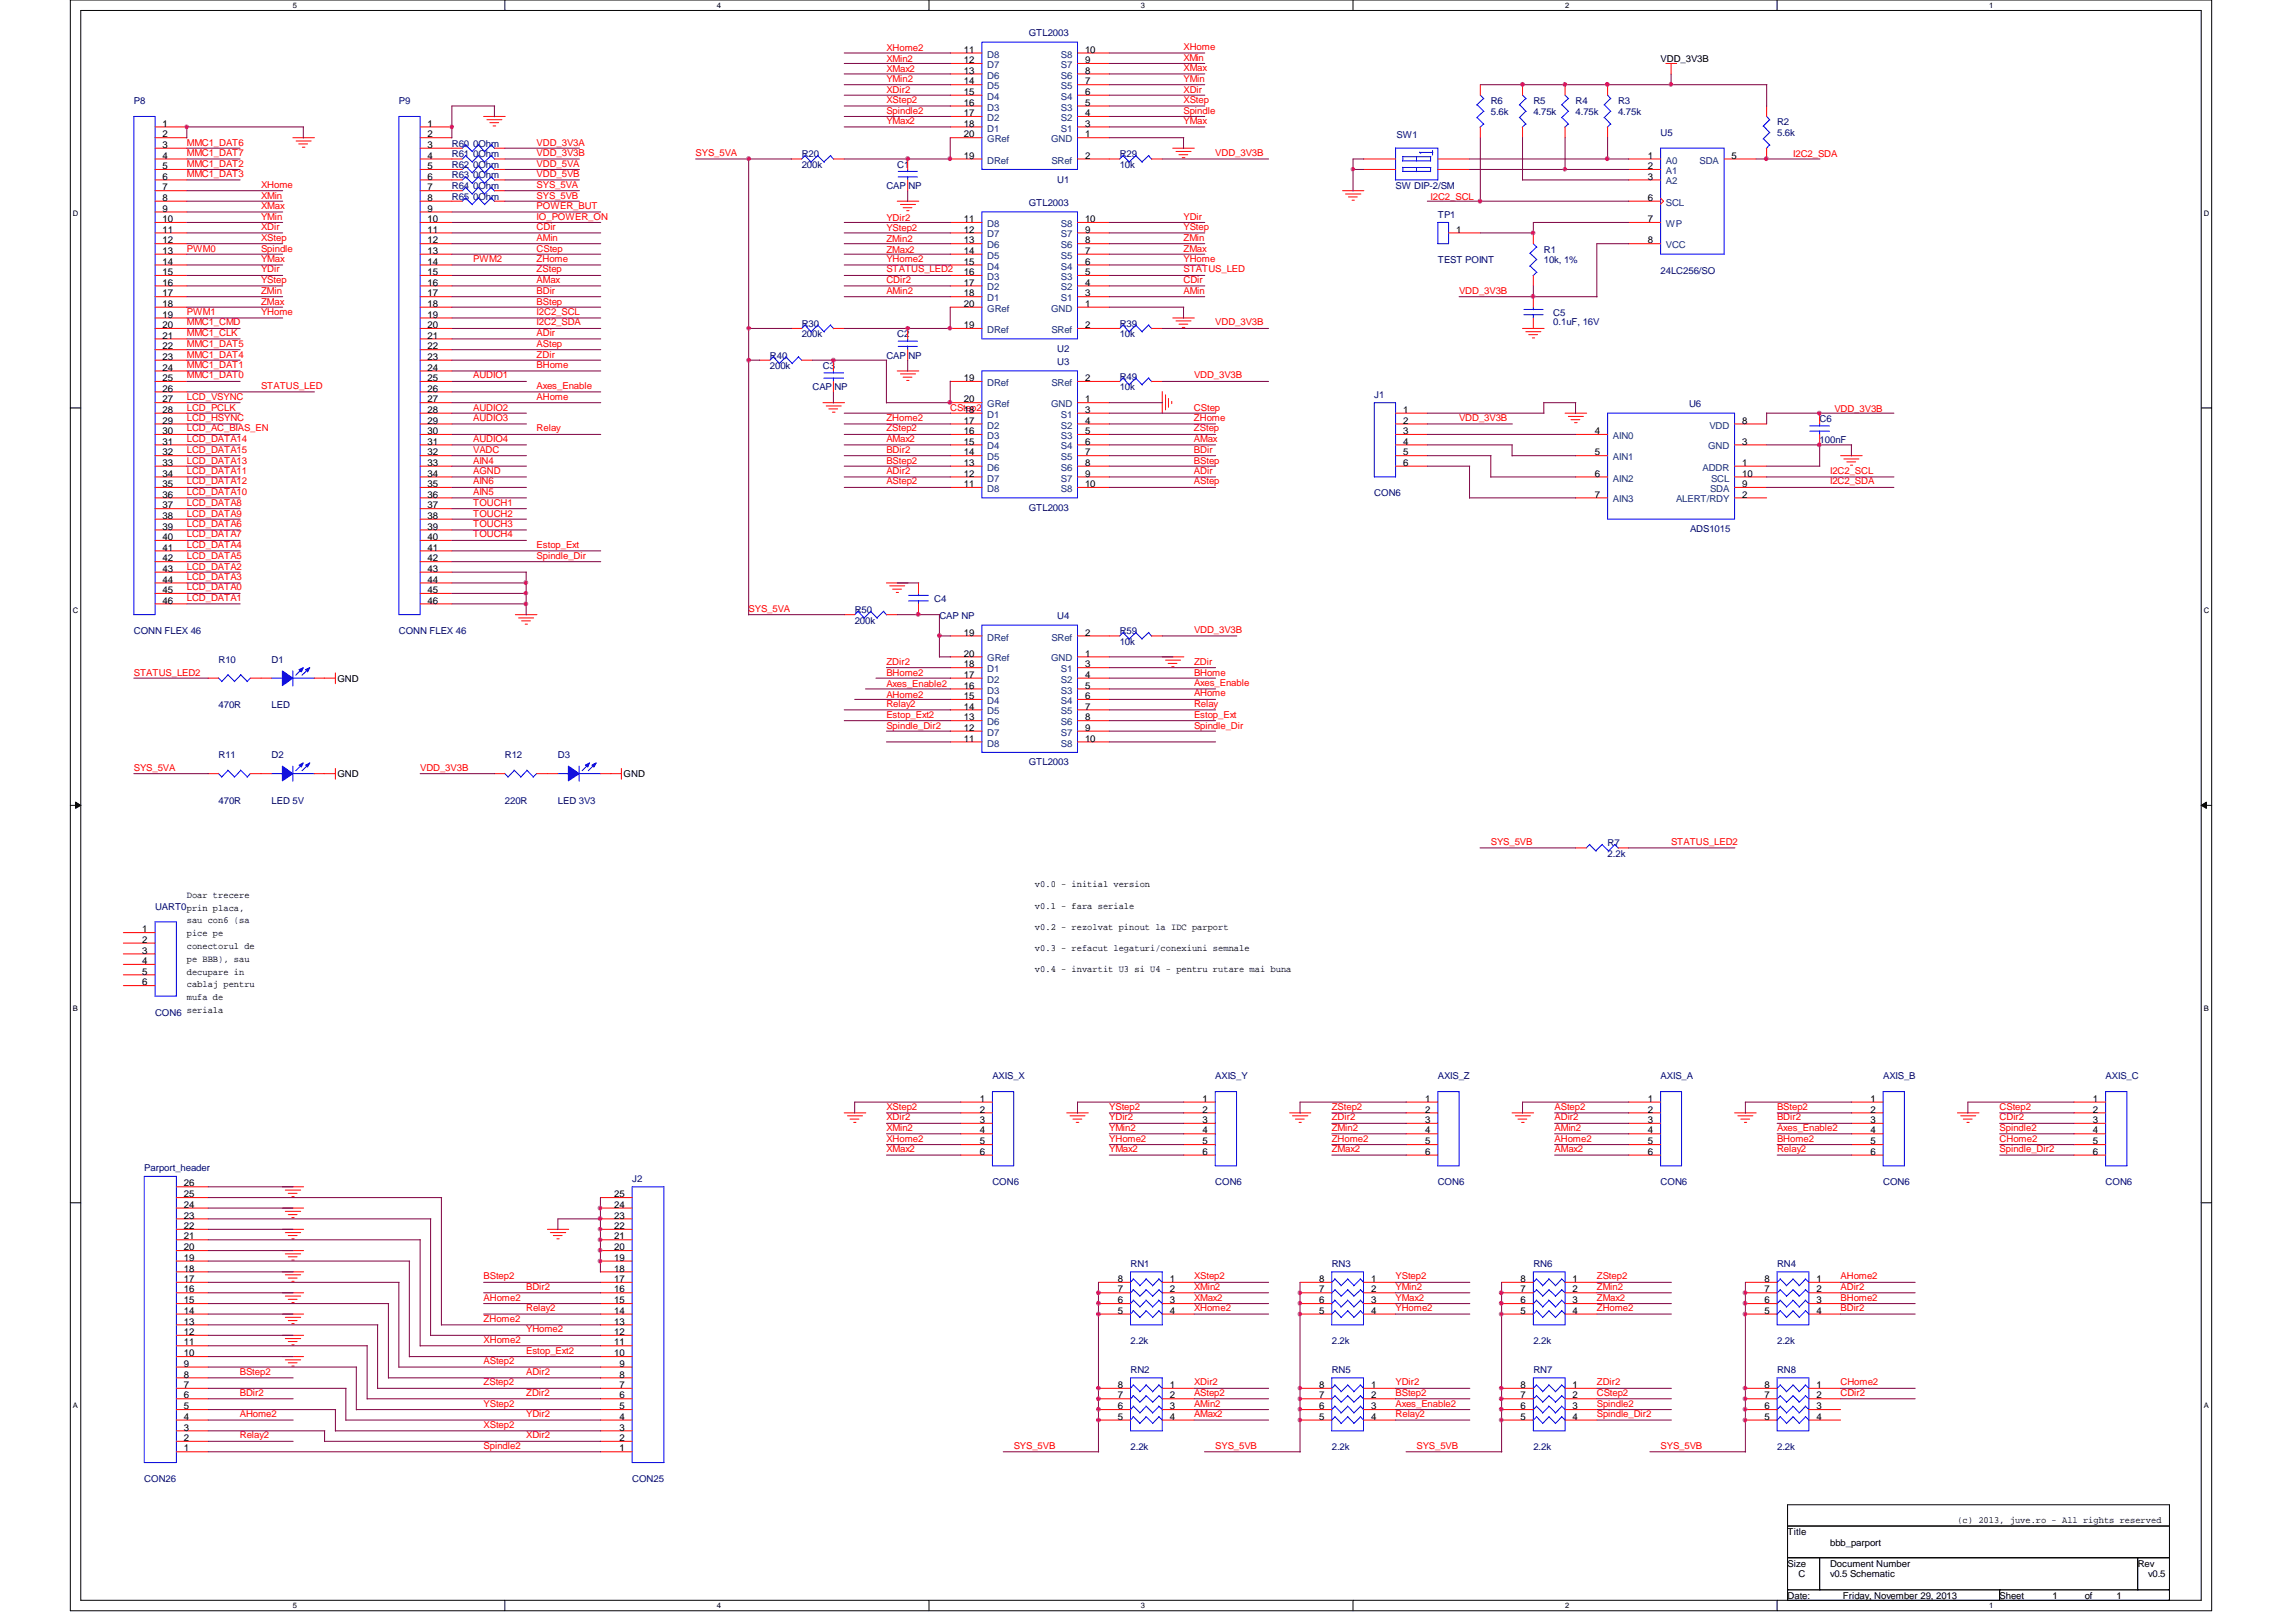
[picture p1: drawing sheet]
<svg xmlns="http://www.w3.org/2000/svg" width="297mm" height="210mm" viewBox="0 0 297 210" stroke-linecap="round" stroke-linejoin="round" font-family="sans-serif">
<defs><g id="words">
<g font-size="1.2" fill="#000080">
<text x="133.1" y="4.7">GTL2003</text>
<text x="17.3" y="13.5">P8</text>
<text x="51.6" y="13.5">P9</text>
<text x="180.7" y="17.9">SW1</text>
<text x="192.9" y="13.5">R6</text>
<text x="192.9" y="14.9">5.6k</text>
<text x="198.4" y="13.5">R5</text>
<text x="198.4" y="14.9">4.75k</text>
<text x="203.8" y="13.5">R4</text>
<text x="203.8" y="14.9">4.75k</text>
<text x="209.3" y="13.5">R3</text>
<text x="209.3" y="14.9">4.75k</text>
<text x="214.8" y="17.6">U5</text>
<text x="229.9" y="16.2">R2</text>
<text x="229.9" y="17.6">5.6k</text>
<text x="58.5" y="19">R60 0Ohm</text>
<text x="58.5" y="20.3">R61 0Ohm</text>
<text x="58.5" y="21.7">R62 0Ohm</text>
<text x="58.5" y="23.1">R63 0Ohm</text>
<text x="103.7" y="20.3">R20</text>
<text x="103.7" y="21.7">200k</text>
<text x="116.1" y="21.7">C1</text>
<text x="136.8" y="23.6">U1</text>
<text x="144.9" y="20.3">R29</text>
<text x="144.9" y="21.7">10k</text>
<text x="58.5" y="24.4">R64 0Ohm</text>
<text x="58.5" y="25.8">R65 0Ohm</text>
<text x="114.7" y="24.4">CAP NP</text>
<text x="133.1" y="26.6">GTL2003</text>
<text x="180.5" y="24.4">SW DIP-2/SM</text>
<text x="186" y="28.2">TP1</text>
<text x="186" y="34">TEST POINT</text>
<text x="199.7" y="32.7">R1</text>
<text x="199.7" y="34">10k, 1%</text>
<text x="214.8" y="35.4">24LC256/SO</text>
<text x="201" y="40.9">C5</text>
<text x="99.6" y="46.4">R40</text>
<text x="99.6" y="47.8">200k</text>
<text x="103.7" y="42.3">R30</text>
<text x="103.7" y="43.6">200k</text>
<text x="106.5" y="47.8">C3</text>
<text x="114.7" y="46.4">CAP NP</text>
<text x="116.1" y="43.6">C2</text>
<text x="136.8" y="47.2">U3</text>
<text x="136.8" y="45.6">U2</text>
<text x="144.9" y="42.3">R39</text>
<text x="144.9" y="43.6">10k</text>
<text x="201" y="42.1">0.1uF, 16V</text>
<text x="105.1" y="50.5">CAP NP</text>
<text x="144.9" y="49.1">R49</text>
<text x="144.9" y="50.5">10k</text>
<text x="177.8" y="51.5">J1</text>
<text x="218.5" y="52.7">U6</text>
<text x="235.4" y="54.6">C6</text>
<text x="235.4" y="57.4">100nF</text>
<text x="177.8" y="64.2">CON6</text>
<text x="133.1" y="66.1">GTL2003</text>
<text x="218.6" y="68.9">ADS1015</text>
<text x="120.9" y="77.9">C4</text>
<text x="17.3" y="82">CONN FLEX 46</text>
<text x="51.6" y="82">CONN FLEX 46</text>
<text x="110.6" y="79.3">R50</text>
<text x="110.6" y="80.7">200k</text>
<text x="121.5" y="80.1">CAP NP</text>
<text x="136.8" y="80.1">U4</text>
<text x="144.9" y="82">R59</text>
<text x="144.9" y="83.4">10k</text>
<text x="28.3" y="85.8">R10</text>
<text x="35.1" y="85.8">D1</text>
<text x="28.3" y="91.7">470R</text>
<text x="35.1" y="91.7">LED</text>
<text x="28.3" y="98.1">R11</text>
<text x="35.1" y="98.1">D2</text>
<text x="65.3" y="98.1">R12</text>
<text x="72.2" y="98.1">D3</text>
<text x="133.1" y="99.1">GTL2003</text>
<text x="28.3" y="104">470R</text>
<text x="35.1" y="104">LED 5V</text>
<text x="65.3" y="104">220R</text>
<text x="72.2" y="104">LED 3V3</text>
<text x="208" y="109.5">R7</text>
<text x="208" y="110.9">2.2k</text>
<text x="20.1" y="117.7">UART0prin placa,</text>
<text x="20.1" y="131.4">CON6</text>
<text x="128.4" y="139.7">AXIS_X</text>
<text x="157.2" y="139.7">AXIS_Y</text>
<text x="186" y="139.7">AXIS_Z</text>
<text x="214.8" y="139.7">AXIS_A</text>
<text x="243.6" y="139.7">AXIS_B</text>
<text x="272.4" y="139.7">AXIS_C</text>
<text x="18.7" y="151.6">Parport_header</text>
<text x="81.8" y="153">J2</text>
<text x="128.4" y="153.4">CON6</text>
<text x="157.2" y="153.4">CON6</text>
<text x="186" y="153.4">CON6</text>
<text x="214.8" y="153.4">CON6</text>
<text x="243.6" y="153.4">CON6</text>
<text x="272.4" y="153.4">CON6</text>
<text x="146.3" y="163.9">RN1</text>
<text x="172.3" y="163.9">RN3</text>
<text x="198.4" y="163.9">RN6</text>
<text x="229.9" y="163.9">RN4</text>
<text x="146.3" y="173.9">2.2k</text>
<text x="172.3" y="173.9">2.2k</text>
<text x="198.4" y="173.9">2.2k</text>
<text x="229.9" y="173.9">2.2k</text>
<text x="146.3" y="177.6">RN2</text>
<text x="172.3" y="177.6">RN5</text>
<text x="198.4" y="177.6">RN7</text>
<text x="229.9" y="177.6">RN8</text>
<text x="18.7" y="191.8">CON26</text>
<text x="81.8" y="191.8">CON25</text>
<text x="146.3" y="187.7">2.2k</text>
<text x="172.3" y="187.7">2.2k</text>
<text x="198.4" y="187.7">2.2k</text>
<text x="229.9" y="187.7">2.2k</text>
</g>
<g font-size="1.2" fill="#f00">
<text x="114.7" y="10.6">YMin2</text>
<text x="114.7" y="9.4">XMax2</text>
<text x="114.7" y="8">XMin2</text>
<text x="114.7" y="6.6">XHome2</text>
<text x="114.7" y="12">XDir2</text>
<text x="153.1" y="6.5">XHome</text>
<text x="153.1" y="10.6">YMin</text>
<text x="153.1" y="9.2">XMax</text>
<text x="153.1" y="7.8">XMin</text>
<text x="153.1" y="12">XDir</text>
<text x="114.7" y="14.7">Spindle2</text>
<text x="114.7" y="13.3">XStep2</text>
<text x="114.7" y="16.1">YMax2</text>
<text x="153.1" y="16.1">YMax</text>
<text x="153.1" y="13.3">XStep</text>
<text x="153.1" y="14.7">Spindle</text>
<text x="24.2" y="18.8">MMC1_DAT6</text>
<text x="24.2" y="20.2">MMC1_DAT7</text>
<text x="24.2" y="21.5">MMC1_DAT2</text>
<text x="24.2" y="22.9">MMC1_DAT3</text>
<text x="69.4" y="21.5">VDD_5VA</text>
<text x="69.4" y="20.2">VDD_3V3B</text>
<text x="69.4" y="22.9">VDD_5VB</text>
<text x="69.4" y="18.8">VDD_3V3A</text>
<text x="90" y="20.2">SYS_5VA</text>
<text x="157.2" y="20.2">VDD_3V3B</text>
<text x="232" y="20.3">I2C2_SDA</text>
<text x="33.8" y="29.8">XDir</text>
<text x="33.8" y="25.7">XMin</text>
<text x="33.8" y="27.1">XMax</text>
<text x="33.8" y="28.4">YMin</text>
<text x="33.8" y="24.3">XHome</text>
<text x="69.4" y="29.8">CDir</text>
<text x="69.4" y="28.4">IO_POWER_ON</text>
<text x="69.4" y="27.1">POWER_BUT</text>
<text x="69.4" y="25.7">SYS_5VB</text>
<text x="69.4" y="24.3">SYS_5VA</text>
<text x="114.7" y="29.9">YStep2</text>
<text x="114.7" y="28.6">YDir2</text>
<text x="153.1" y="29.8">YStep</text>
<text x="153.1" y="28.4">YDir</text>
<text x="185.1" y="25.8">I2C2_SCL</text>
<text x="24.2" y="32.6">PWM0</text>
<text x="33.8" y="32.6">Spindle</text>
<text x="33.8" y="31.2">XStep</text>
<text x="33.8" y="35.3">YDir</text>
<text x="33.8" y="33.9">YMax</text>
<text x="61.2" y="33.9">PWM2</text>
<text x="69.4" y="32.6">CStep</text>
<text x="69.4" y="35.3">ZStep</text>
<text x="69.4" y="33.9">ZHome</text>
<text x="69.4" y="31.2">AMin</text>
<text x="114.7" y="32.7">ZMax2</text>
<text x="114.7" y="33.9">YHome2</text>
<text x="114.7" y="31.3">ZMin2</text>
<text x="114.7" y="35.3">STATUS_LED2</text>
<text x="153.1" y="31.2">ZMin</text>
<text x="153.1" y="33.9">YHome</text>
<text x="153.1" y="32.6">ZMax</text>
<text x="153.1" y="35.3">STATUS_LED</text>
<text x="24.2" y="40.8">PWM1</text>
<text x="33.8" y="36.7">YStep</text>
<text x="33.8" y="38">ZMin</text>
<text x="33.8" y="39.4">ZMax</text>
<text x="33.8" y="40.8">YHome</text>
<text x="69.4" y="40.8">I2C2_SCL</text>
<text x="69.4" y="38">BDir</text>
<text x="69.4" y="39.4">BStep</text>
<text x="69.4" y="36.7">AMax</text>
<text x="114.7" y="36.7">CDir2</text>
<text x="114.7" y="38">AMin2</text>
<text x="153.1" y="36.7">CDir</text>
<text x="153.1" y="38">AMin</text>
<text x="188.8" y="38">VDD_3V3B</text>
<text x="24.2" y="46.3">MMC1_DAT4</text>
<text x="24.2" y="44.9">MMC1_DAT5</text>
<text x="24.2" y="47.6">MMC1_DAT1</text>
<text x="24.2" y="42.1">MMC1_CMD</text>
<text x="24.2" y="43.5">MMC1_CLK</text>
<text x="69.4" y="42.1">I2C2_SDA</text>
<text x="69.4" y="46.3">ZDir</text>
<text x="69.4" y="44.9">AStep</text>
<text x="69.4" y="43.5">ADir</text>
<text x="69.4" y="47.6">BHome</text>
<text x="157.2" y="42.1">VDD_3V3B</text>
<text x="24.2" y="49">MMC1_DAT0</text>
<text x="24.2" y="53.1">LCD_PCLK</text>
<text x="24.2" y="51.7">LCD_VSYNC</text>
<text x="33.8" y="50.4">STATUS_LED</text>
<text x="61.2" y="49">AUDIO1</text>
<text x="61.2" y="53.1">AUDIO2</text>
<text x="69.4" y="50.4">Axes_Enable</text>
<text x="69.4" y="51.7">AHome</text>
<text x="122.9" y="53.1">CStep2</text>
<text x="154.5" y="53.1">CStep</text>
<text x="154.5" y="49">VDD_3V3B</text>
<text x="237.3" y="53.3">VDD_3V3B</text>
<text x="24.2" y="60">LCD_DATA13</text>
<text x="24.2" y="58.6">LCD_DATA15</text>
<text x="24.2" y="57.2">LCD_DATA14</text>
<text x="24.2" y="55.8">LCD_AC_BIAS_EN</text>
<text x="24.2" y="54.5">LCD_HSYNC</text>
<text x="61.2" y="58.6">VADC</text>
<text x="61.2" y="60">AIN4</text>
<text x="61.2" y="54.5">AUDIO3</text>
<text x="61.2" y="57.2">AUDIO4</text>
<text x="69.4" y="55.8">Relay</text>
<text x="114.7" y="57.2">AMax2</text>
<text x="114.7" y="60">BStep2</text>
<text x="114.7" y="58.6">BDir2</text>
<text x="114.7" y="54.5">ZHome2</text>
<text x="114.7" y="55.8">ZStep2</text>
<text x="154.5" y="57.2">AMax</text>
<text x="154.5" y="60">BStep</text>
<text x="154.5" y="55.8">ZStep</text>
<text x="154.5" y="54.5">ZHome</text>
<text x="154.5" y="58.6">BDir</text>
<text x="188.8" y="54.5">VDD_3V3B</text>
<text x="24.2" y="65.4">LCD_DATA8</text>
<text x="24.2" y="64.1">LCD_DATA10</text>
<text x="24.2" y="62.7">LCD_DATA12</text>
<text x="24.2" y="61.3">LCD_DATA11</text>
<text x="61.2" y="62.7">AIN6</text>
<text x="61.2" y="64.1">AIN5</text>
<text x="61.2" y="61.3">AGND</text>
<text x="61.2" y="65.4">TOUCH1</text>
<text x="114.7" y="61.3">ADir2</text>
<text x="114.7" y="62.7">AStep2</text>
<text x="154.5" y="62.7">AStep</text>
<text x="154.5" y="61.3">ADir</text>
<text x="236.8" y="61.3">I2C2_SCL</text>
<text x="236.8" y="62.7">I2C2_SDA</text>
<text x="24.2" y="66.8">LCD_DATA9</text>
<text x="24.2" y="71">LCD_DATA4</text>
<text x="24.2" y="69.6">LCD_DATA7</text>
<text x="24.2" y="68.2">LCD_DATA6</text>
<text x="61.2" y="66.8">TOUCH2</text>
<text x="61.2" y="68.2">TOUCH3</text>
<text x="61.2" y="69.6">TOUCH4</text>
<text x="69.4" y="71">Estop_Ext</text>
<text x="24.2" y="77.8">LCD_DATA1</text>
<text x="24.2" y="76.4">LCD_DATA0</text>
<text x="24.2" y="75.1">LCD_DATA3</text>
<text x="24.2" y="73.7">LCD_DATA2</text>
<text x="24.2" y="72.3">LCD_DATA5</text>
<text x="69.4" y="72.3">Spindle_Dir</text>
<text x="96.9" y="79.2">SYS_5VA</text>
<text x="154.5" y="81.9">VDD_3V3B</text>
<text x="17.3" y="87.4">STATUS_LED2</text>
<text x="114.7" y="88.9">Axes_Enable2</text>
<text x="114.7" y="87.5">BHome2</text>
<text x="114.7" y="86">ZDir2</text>
<text x="154.5" y="86">ZDir</text>
<text x="154.5" y="87.4">BHome</text>
<text x="154.5" y="88.8">Axes_Enable</text>
<text x="114.7" y="92.9">Estop_Ext2</text>
<text x="114.7" y="94.3">Spindle_Dir2</text>
<text x="114.7" y="90.3">AHome2</text>
<text x="114.7" y="91.5">Relay2</text>
<text x="154.5" y="92.9">Estop_Ext</text>
<text x="154.5" y="94.3">Spindle_Dir</text>
<text x="154.5" y="90.1">AHome</text>
<text x="154.5" y="91.5">Relay</text>
<text x="17.3" y="99.7">SYS_5VA</text>
<text x="54.4" y="99.7">VDD_3V3B</text>
<text x="192.9" y="109.3">SYS_5VB</text>
<text x="216.2" y="109.3">STATUS_LED2</text>
<text x="114.7" y="143.6">XStep2</text>
<text x="143.5" y="143.6">YStep2</text>
<text x="172.3" y="143.6">ZStep2</text>
<text x="201.1" y="143.6">AStep2</text>
<text x="229.9" y="143.6">BStep2</text>
<text x="258.7" y="143.6">CStep2</text>
<text x="114.7" y="147.7">XHome2</text>
<text x="114.7" y="149.1">XMax2</text>
<text x="114.7" y="145">XDir2</text>
<text x="114.7" y="146.4">XMin2</text>
<text x="143.5" y="147.7">YHome2</text>
<text x="143.5" y="146.4">YMin2</text>
<text x="143.5" y="149.1">YMax2</text>
<text x="143.5" y="145">YDir2</text>
<text x="172.3" y="145">ZDir2</text>
<text x="172.3" y="147.7">ZHome2</text>
<text x="172.3" y="149.1">ZMax2</text>
<text x="172.3" y="146.4">ZMin2</text>
<text x="201.1" y="147.7">AHome2</text>
<text x="201.1" y="145">ADir2</text>
<text x="201.1" y="149.1">AMax2</text>
<text x="201.1" y="146.4">AMin2</text>
<text x="229.9" y="145">BDir2</text>
<text x="229.9" y="147.7">BHome2</text>
<text x="229.9" y="146.4">Axes_Enable2</text>
<text x="229.9" y="149.1">Relay2</text>
<text x="258.7" y="146.4">Spindle2</text>
<text x="258.7" y="149.1">Spindle_Dir2</text>
<text x="258.7" y="147.7">CHome2</text>
<text x="258.7" y="145">CDir2</text>
<text x="62.6" y="165.6">BStep2</text>
<text x="68.1" y="167">BDir2</text>
<text x="154.5" y="165.6">XStep2</text>
<text x="154.5" y="167">XMin2</text>
<text x="180.5" y="167">YMin2</text>
<text x="180.5" y="165.6">YStep2</text>
<text x="206.6" y="165.6">ZStep2</text>
<text x="206.6" y="167">ZMin2</text>
<text x="238.1" y="165.6">AHome2</text>
<text x="238.1" y="167">ADir2</text>
<text x="62.6" y="171.1">ZHome2</text>
<text x="62.6" y="168.3">AHome2</text>
<text x="62.6" y="173.8">XHome2</text>
<text x="68.1" y="172.4">YHome2</text>
<text x="68.1" y="169.7">Relay2</text>
<text x="154.5" y="168.3">XMax2</text>
<text x="154.5" y="169.7">XHome2</text>
<text x="180.5" y="168.3">YMax2</text>
<text x="180.5" y="169.7">YHome2</text>
<text x="206.6" y="168.3">ZMax2</text>
<text x="206.6" y="169.7">ZHome2</text>
<text x="238.1" y="169.7">BDir2</text>
<text x="238.1" y="168.3">BHome2</text>
<text x="31" y="177.9">BStep2</text>
<text x="62.6" y="179.3">ZStep2</text>
<text x="62.6" y="176.6">AStep2</text>
<text x="68.1" y="177.9">ADir2</text>
<text x="68.1" y="175.2">Estop_Ext2</text>
<text x="154.5" y="179.3">XDir2</text>
<text x="180.5" y="179.3">YDir2</text>
<text x="206.6" y="179.3">ZDir2</text>
<text x="238.1" y="179.3">CHome2</text>
<text x="31" y="180.7">BDir2</text>
<text x="31" y="183.4">AHome2</text>
<text x="62.6" y="184.8">XStep2</text>
<text x="62.6" y="182">YStep2</text>
<text x="68.1" y="183.4">YDir2</text>
<text x="68.1" y="180.7">ZDir2</text>
<text x="154.5" y="180.7">AStep2</text>
<text x="154.5" y="182">AMin2</text>
<text x="154.5" y="183.4">AMax2</text>
<text x="180.5" y="180.7">BStep2</text>
<text x="180.5" y="183.4">Relay2</text>
<text x="180.5" y="182">Axes_Enable2</text>
<text x="206.6" y="180.7">CStep2</text>
<text x="206.6" y="182">Spindle2</text>
<text x="206.6" y="183.4">Spindle_Dir2</text>
<text x="238.1" y="180.7">CDir2</text>
<text x="31" y="186.1">Relay2</text>
<text x="62.6" y="187.5">Spindle2</text>
<text x="68.1" y="186.1">XDir2</text>
<text x="131.1" y="187.5">SYS_5VB</text>
<text x="157.2" y="187.5">SYS_5VB</text>
<text x="183.3" y="187.5">SYS_5VB</text>
<text x="214.8" y="187.5">SYS_5VB</text>
</g>
<g font-size="1.2">
<text x="124.7" y="6.8">11</text>
<text x="124.7" y="8.2">12</text>
<text x="124.7" y="9.5">13</text>
<text x="124.7" y="10.9">14</text>
<text x="140.4" y="10.9">7</text>
<text x="140.4" y="9.5">8</text>
<text x="140.4" y="8.2">9</text>
<text x="140.4" y="6.8">10</text>
<text x="214.8" y="8">VDD_3V3B</text>
<text x="21" y="16.4">1</text>
<text x="21" y="17.8">2</text>
<text x="55.3" y="16.4">1</text>
<text x="55.3" y="17.8">2</text>
<text x="124.7" y="12.3">15</text>
<text x="124.7" y="13.7">16</text>
<text x="124.7" y="15">17</text>
<text x="124.7" y="16.4">18</text>
<text x="124.7" y="17.8">20</text>
<text x="140.4" y="17.8">1</text>
<text x="140.4" y="16.4">3</text>
<text x="140.4" y="15">4</text>
<text x="140.4" y="13.7">5</text>
<text x="140.4" y="12.3">6</text>
<text x="21" y="19.1">3</text>
<text x="21" y="20.5">4</text>
<text x="21" y="21.9">5</text>
<text x="21" y="23.2">6</text>
<text x="55.3" y="19.1">3</text>
<text x="55.3" y="20.5">4</text>
<text x="55.3" y="21.9">5</text>
<text x="55.3" y="23.2">6</text>
<text x="124.7" y="20.5">19</text>
<text x="140.4" y="20.5">2</text>
<text x="213.2" y="20.5">1</text>
<text x="213.2" y="21.9">2</text>
<text x="213.2" y="23.2">3</text>
<text x="224" y="20.5">5</text>
<text x="21" y="24.6">7</text>
<text x="21" y="26">8</text>
<text x="21" y="27.4">9</text>
<text x="21" y="28.7">10</text>
<text x="55.3" y="24.6">7</text>
<text x="55.3" y="26">8</text>
<text x="55.3" y="27.4">9</text>
<text x="55.3" y="28.7">10</text>
<text x="124.7" y="28.7">11</text>
<text x="140.4" y="28.7">10</text>
<text x="213.2" y="26">6</text>
<text x="213.2" y="28.7">7</text>
<text x="21" y="30.1">11</text>
<text x="21" y="31.5">12</text>
<text x="21" y="32.9">13</text>
<text x="21" y="34.2">14</text>
<text x="21" y="35.6">15</text>
<text x="55.3" y="30.1">11</text>
<text x="55.3" y="31.5">12</text>
<text x="55.3" y="32.9">13</text>
<text x="55.3" y="34.2">14</text>
<text x="55.3" y="35.6">15</text>
<text x="124.7" y="30.1">12</text>
<text x="124.7" y="31.5">13</text>
<text x="124.7" y="32.9">14</text>
<text x="124.7" y="34.2">15</text>
<text x="124.7" y="35.6">16</text>
<text x="140.4" y="35.6">5</text>
<text x="140.4" y="34.2">6</text>
<text x="140.4" y="32.9">7</text>
<text x="140.4" y="31.5">8</text>
<text x="140.4" y="30.1">9</text>
<text x="188.4" y="30.1">1</text>
<text x="213.2" y="31.5">8</text>
<text x="21" y="37">16</text>
<text x="21" y="38.4">17</text>
<text x="21" y="39.7">18</text>
<text x="21" y="41.1">19</text>
<text x="55.3" y="37">16</text>
<text x="55.3" y="38.4">17</text>
<text x="55.3" y="39.7">18</text>
<text x="55.3" y="41.1">19</text>
<text x="124.7" y="37">17</text>
<text x="124.7" y="38.4">18</text>
<text x="124.7" y="39.7">20</text>
<text x="140.4" y="39.7">1</text>
<text x="140.4" y="38.4">3</text>
<text x="140.4" y="37">4</text>
<text x="21" y="42.5">20</text>
<text x="21" y="43.8">21</text>
<text x="21" y="45.2">22</text>
<text x="21" y="46.6">23</text>
<text x="21" y="48">24</text>
<text x="55.3" y="42.5">20</text>
<text x="55.3" y="43.8">21</text>
<text x="55.3" y="45.2">22</text>
<text x="55.3" y="46.6">23</text>
<text x="55.3" y="48">24</text>
<text x="124.7" y="42.5">19</text>
<text x="140.4" y="42.5">2</text>
<text x="21" y="49.3">25</text>
<text x="21" y="50.7">26</text>
<text x="21" y="52.1">27</text>
<text x="21" y="53.4">28</text>
<text x="55.3" y="49.3">25</text>
<text x="55.3" y="50.7">26</text>
<text x="55.3" y="52.1">27</text>
<text x="55.3" y="53.4">28</text>
<text x="124.7" y="53.4">18</text>
<text x="124.7" y="49.3">19</text>
<text x="124.7" y="52.1">20</text>
<text x="140.4" y="52.1">1</text>
<text x="140.4" y="49.3">2</text>
<text x="140.4" y="53.4">3</text>
<text x="181.5" y="53.4">1</text>
<text x="21" y="54.8">29</text>
<text x="21" y="56.2">30</text>
<text x="21" y="57.5">31</text>
<text x="21" y="58.9">32</text>
<text x="55.3" y="54.8">29</text>
<text x="55.3" y="56.2">30</text>
<text x="55.3" y="57.5">31</text>
<text x="55.3" y="58.9">32</text>
<text x="124.7" y="58.9">14</text>
<text x="124.7" y="57.5">15</text>
<text x="124.7" y="56.2">16</text>
<text x="124.7" y="54.8">17</text>
<text x="140.4" y="54.8">4</text>
<text x="140.4" y="56.2">5</text>
<text x="140.4" y="57.5">6</text>
<text x="140.4" y="58.9">7</text>
<text x="181.5" y="54.8">2</text>
<text x="181.5" y="56.2">3</text>
<text x="181.5" y="57.5">4</text>
<text x="181.5" y="58.9">5</text>
<text x="206.3" y="56.2">4</text>
<text x="206.3" y="58.9">5</text>
<text x="225.4" y="54.8">8</text>
<text x="225.4" y="57.5">3</text>
<text x="21" y="60.3">33</text>
<text x="21" y="61.7">34</text>
<text x="21" y="63">35</text>
<text x="21" y="64.4">36</text>
<text x="21" y="65.8">37</text>
<text x="55.3" y="60.3">33</text>
<text x="55.3" y="61.7">34</text>
<text x="55.3" y="63">35</text>
<text x="55.3" y="64.4">36</text>
<text x="55.3" y="65.8">37</text>
<text x="124.7" y="63">11</text>
<text x="124.7" y="61.7">12</text>
<text x="124.7" y="60.3">13</text>
<text x="140.4" y="60.3">8</text>
<text x="140.4" y="61.7">9</text>
<text x="140.4" y="63">10</text>
<text x="181.5" y="60.3">6</text>
<text x="206.3" y="61.7">6</text>
<text x="206.3" y="64.4">7</text>
<text x="225.4" y="60.3">1</text>
<text x="225.4" y="61.7">10</text>
<text x="225.4" y="63">9</text>
<text x="225.4" y="64.4">2</text>
<text x="21" y="67.1">38</text>
<text x="21" y="68.5">39</text>
<text x="21" y="69.9">40</text>
<text x="21" y="71.2">41</text>
<text x="55.3" y="67.1">38</text>
<text x="55.3" y="68.5">39</text>
<text x="55.3" y="69.9">40</text>
<text x="55.3" y="71.2">41</text>
<text x="21" y="72.6">42</text>
<text x="21" y="74">43</text>
<text x="21" y="75.4">44</text>
<text x="21" y="76.8">45</text>
<text x="55.3" y="72.6">42</text>
<text x="55.3" y="74">43</text>
<text x="55.3" y="75.4">44</text>
<text x="55.3" y="76.8">45</text>
<text x="21" y="78.1">46</text>
<text x="55.3" y="78.1">46</text>
<text x="124.7" y="82.3">19</text>
<text x="140.4" y="82.3">2</text>
<text x="43.6" y="88.2">GND</text>
<text x="124.7" y="89.1">16</text>
<text x="124.7" y="87.7">17</text>
<text x="124.7" y="86.4">18</text>
<text x="124.7" y="85">20</text>
<text x="140.4" y="85">1</text>
<text x="140.4" y="86.4">3</text>
<text x="140.4" y="87.7">4</text>
<text x="140.4" y="89.1">5</text>
<text x="124.7" y="96">11</text>
<text x="124.7" y="94.6">12</text>
<text x="124.7" y="93.2">13</text>
<text x="124.7" y="91.8">14</text>
<text x="124.7" y="90.5">15</text>
<text x="140.4" y="90.5">6</text>
<text x="140.4" y="91.8">7</text>
<text x="140.4" y="93.2">8</text>
<text x="140.4" y="94.6">9</text>
<text x="140.4" y="96">10</text>
<text x="43.6" y="100.6">GND</text>
<text x="80.7" y="100.6">GND</text>
<text x="24.2" y="116.2">Doar trecere</text>
<text x="24.2" y="119.5">sau con6 (sa</text>
<text x="133.9" y="114.9">v0.0 - initial version</text>
<text x="133.9" y="117.6">v0.1 - fara seriale</text>
<text x="18.4" y="120.7">1</text>
<text x="18.4" y="122">2</text>
<text x="18.4" y="123.4">3</text>
<text x="18.4" y="124.8">4</text>
<text x="24.2" y="121.2">pice pe</text>
<text x="24.2" y="122.8">conectorul de</text>
<text x="24.2" y="124.5">pe BBB), sau</text>
<text x="133.9" y="123.1">v0.3 - refacut legaturi/conexiuni semnale</text>
<text x="133.9" y="120.3">v0.2 - rezolvat pinout la IDC parport</text>
<text x="133.9" y="125.8">v0.4 - invartit U3 si U4 - pentru rutare mai buna</text>
<text x="18.4" y="126.1">5</text>
<text x="18.4" y="127.5">6</text>
<text x="24.2" y="126.1">decupare in</text>
<text x="24.2" y="127.8">cablaj pentru</text>
<text x="24.2" y="129.4">mufa de</text>
<text x="24.2" y="131.1">seriala</text>
<text x="126.7" y="142.6">1</text>
<text x="126.7" y="144">2</text>
<text x="155.6" y="142.6">1</text>
<text x="155.6" y="144">2</text>
<text x="184.4" y="142.6">1</text>
<text x="184.4" y="144">2</text>
<text x="213.2" y="142.6">1</text>
<text x="213.2" y="144">2</text>
<text x="242" y="142.6">1</text>
<text x="242" y="144">2</text>
<text x="270.8" y="142.6">1</text>
<text x="270.8" y="144">2</text>
<text x="126.7" y="145.3">3</text>
<text x="126.7" y="146.7">4</text>
<text x="126.7" y="148.1">5</text>
<text x="126.7" y="149.4">6</text>
<text x="155.6" y="145.3">3</text>
<text x="155.6" y="146.7">4</text>
<text x="155.6" y="148.1">5</text>
<text x="155.6" y="149.4">6</text>
<text x="184.4" y="145.3">3</text>
<text x="184.4" y="146.7">4</text>
<text x="184.4" y="148.1">5</text>
<text x="184.4" y="149.4">6</text>
<text x="213.2" y="145.3">3</text>
<text x="213.2" y="146.7">4</text>
<text x="213.2" y="148.1">5</text>
<text x="213.2" y="149.4">6</text>
<text x="242" y="145.3">3</text>
<text x="242" y="146.7">4</text>
<text x="242" y="148.1">5</text>
<text x="242" y="149.4">6</text>
<text x="270.8" y="145.3">3</text>
<text x="270.8" y="146.7">4</text>
<text x="270.8" y="148.1">5</text>
<text x="270.8" y="149.4">6</text>
<text x="23.8" y="154.9">25</text>
<text x="23.8" y="153.5">26</text>
<text x="79.5" y="154.9">25</text>
<text x="23.8" y="161.8">20</text>
<text x="23.8" y="160.4">21</text>
<text x="23.8" y="159">22</text>
<text x="23.8" y="157.7">23</text>
<text x="23.8" y="156.3">24</text>
<text x="79.5" y="161.8">20</text>
<text x="79.5" y="160.4">21</text>
<text x="79.5" y="159">22</text>
<text x="79.5" y="157.7">23</text>
<text x="79.5" y="156.3">24</text>
<text x="23.8" y="167.3">16</text>
<text x="23.8" y="165.9">17</text>
<text x="23.8" y="164.5">18</text>
<text x="23.8" y="163.2">19</text>
<text x="79.5" y="167.3">16</text>
<text x="79.5" y="165.9">17</text>
<text x="79.5" y="164.5">18</text>
<text x="79.5" y="163.2">19</text>
<text x="144.6" y="167.3">7</text>
<text x="144.6" y="165.9">8</text>
<text x="151.3" y="165.9">1</text>
<text x="151.3" y="167.3">2</text>
<text x="170.6" y="167.3">7</text>
<text x="170.6" y="165.9">8</text>
<text x="177.4" y="165.9">1</text>
<text x="177.4" y="167.3">2</text>
<text x="196.7" y="167.3">7</text>
<text x="196.7" y="165.9">8</text>
<text x="203.5" y="165.9">1</text>
<text x="203.5" y="167.3">2</text>
<text x="228.3" y="167.3">7</text>
<text x="228.3" y="165.9">8</text>
<text x="235" y="165.9">1</text>
<text x="235" y="167.3">2</text>
<text x="23.8" y="172.8">12</text>
<text x="23.8" y="171.4">13</text>
<text x="23.8" y="170">14</text>
<text x="23.8" y="168.7">15</text>
<text x="79.5" y="172.8">12</text>
<text x="79.5" y="171.4">13</text>
<text x="79.5" y="170">14</text>
<text x="79.5" y="168.7">15</text>
<text x="144.6" y="170">5</text>
<text x="144.6" y="168.7">6</text>
<text x="151.3" y="168.7">3</text>
<text x="151.3" y="170">4</text>
<text x="170.6" y="170">5</text>
<text x="170.6" y="168.7">6</text>
<text x="177.4" y="168.7">3</text>
<text x="177.4" y="170">4</text>
<text x="196.7" y="170">5</text>
<text x="196.7" y="168.7">6</text>
<text x="203.5" y="168.7">3</text>
<text x="203.5" y="170">4</text>
<text x="228.3" y="170">5</text>
<text x="228.3" y="168.7">6</text>
<text x="235" y="168.7">3</text>
<text x="235" y="170">4</text>
<text x="23.8" y="179.6">7</text>
<text x="23.8" y="178.3">8</text>
<text x="23.8" y="176.9">9</text>
<text x="23.8" y="175.5">10</text>
<text x="23.8" y="174.1">11</text>
<text x="79.5" y="175.5">10</text>
<text x="79.5" y="174.1">11</text>
<text x="80.1" y="179.6">7</text>
<text x="80.1" y="178.3">8</text>
<text x="80.1" y="176.9">9</text>
<text x="144.6" y="179.6">8</text>
<text x="151.3" y="179.6">1</text>
<text x="170.6" y="179.6">8</text>
<text x="177.4" y="179.6">1</text>
<text x="196.7" y="179.6">8</text>
<text x="203.5" y="179.6">1</text>
<text x="228.3" y="179.6">8</text>
<text x="235" y="179.6">1</text>
<text x="23.8" y="185.1">3</text>
<text x="23.8" y="183.7">4</text>
<text x="23.8" y="182.4">5</text>
<text x="23.8" y="181">6</text>
<text x="80.1" y="185.1">3</text>
<text x="80.1" y="183.7">4</text>
<text x="80.1" y="182.4">5</text>
<text x="80.1" y="181">6</text>
<text x="144.6" y="183.7">5</text>
<text x="144.6" y="182.4">6</text>
<text x="144.6" y="181">7</text>
<text x="151.3" y="181">2</text>
<text x="151.3" y="182.4">3</text>
<text x="151.3" y="183.7">4</text>
<text x="170.6" y="183.7">5</text>
<text x="170.6" y="182.4">6</text>
<text x="170.6" y="181">7</text>
<text x="177.4" y="181">2</text>
<text x="177.4" y="182.4">3</text>
<text x="177.4" y="183.7">4</text>
<text x="196.7" y="183.7">5</text>
<text x="196.7" y="182.4">6</text>
<text x="196.7" y="181">7</text>
<text x="203.5" y="181">2</text>
<text x="203.5" y="182.4">3</text>
<text x="203.5" y="183.7">4</text>
<text x="228.3" y="183.7">5</text>
<text x="228.3" y="182.4">6</text>
<text x="228.3" y="181">7</text>
<text x="235" y="181">2</text>
<text x="235" y="182.4">3</text>
<text x="235" y="183.7">4</text>
<text x="23.8" y="187.8">1</text>
<text x="23.8" y="186.5">2</text>
<text x="80.1" y="187.8">1</text>
<text x="80.1" y="186.5">2</text>
<text x="253.2" y="197.1">(c) 2013, juve.ro - All rights reserved</text>
<text x="231.3" y="198.6">Title</text>
<text x="231.3" y="202.7">Size</text>
<text x="236.8" y="200">bbb_parport</text>
<text x="236.8" y="202.7">Document Number</text>
<text x="276.6" y="202.7">Rev</text>
<text x="231.3" y="206.9">Date:</text>
<text x="232.7" y="204.1">C</text>
<text x="236.8" y="204.1">v0.5 Schematic</text>
<text x="238.4" y="206.9">Friday, November 29, 2013</text>
<text x="258.7" y="206.9">Sheet</text>
<text x="265.6" y="206.9">1</text>
<text x="269.7" y="206.9">of</text>
<text x="273.8" y="206.9">1</text>
<text x="277.9" y="204.1">v0.5</text>
</g>
<g font-size="1.2" fill="#004080">
<text x="127.7" y="7.5">D8</text>
<text x="127.7" y="8.8">D7</text>
<text x="127.7" y="10.2">D6</text>
<text x="127.7" y="11.6">D5</text>
<text x="137.2" y="11.6">S5</text>
<text x="137.2" y="10.2">S6</text>
<text x="137.2" y="8.8">S7</text>
<text x="137.2" y="7.5">S8</text>
<text x="127.7" y="12.9">D4</text>
<text x="127.7" y="14.3">D3</text>
<text x="127.7" y="15.7">D2</text>
<text x="127.7" y="17">D1</text>
<text x="137.2" y="17">S1</text>
<text x="137.2" y="15.7">S2</text>
<text x="137.2" y="14.3">S3</text>
<text x="137.2" y="12.9">S4</text>
<text x="127.7" y="21.2">DRef</text>
<text x="127.7" y="18.4">GRef</text>
<text x="136" y="18.4">GND</text>
<text x="136" y="21.2">SRef</text>
<text x="215.5" y="21.2">A0</text>
<text x="215.5" y="22.5">A1</text>
<text x="215.5" y="23.9">A2</text>
<text x="219.9" y="21.2">SDA</text>
<text x="127.7" y="29.4">D8</text>
<text x="137.2" y="29.4">S8</text>
<text x="215.5" y="26.6">SCL</text>
<text x="215.5" y="29.4">WP</text>
<text x="127.7" y="30.7">D7</text>
<text x="127.7" y="32.1">D6</text>
<text x="127.7" y="33.5">D5</text>
<text x="127.7" y="34.9">D4</text>
<text x="137.2" y="34.9">S4</text>
<text x="137.2" y="33.5">S5</text>
<text x="137.2" y="32.1">S6</text>
<text x="137.2" y="30.7">S7</text>
<text x="215.5" y="32.1">VCC</text>
<text x="127.7" y="36.2">D3</text>
<text x="127.7" y="37.6">D2</text>
<text x="127.7" y="39">D1</text>
<text x="127.7" y="40.3">GRef</text>
<text x="136" y="40.3">GND</text>
<text x="137.2" y="39">S1</text>
<text x="137.2" y="37.6">S2</text>
<text x="137.2" y="36.2">S3</text>
<text x="127.7" y="43.1">DRef</text>
<text x="136" y="43.1">SRef</text>
<text x="127.7" y="50">DRef</text>
<text x="127.7" y="52.7">GRef</text>
<text x="136" y="52.7">GND</text>
<text x="136" y="50">SRef</text>
<text x="127.7" y="59.6">D5</text>
<text x="127.7" y="58.2">D4</text>
<text x="127.7" y="56.8">D3</text>
<text x="127.7" y="55.5">D2</text>
<text x="127.7" y="54.1">D1</text>
<text x="137.2" y="54.1">S1</text>
<text x="137.2" y="55.5">S2</text>
<text x="137.2" y="56.8">S3</text>
<text x="137.2" y="58.2">S4</text>
<text x="137.2" y="59.6">S5</text>
<text x="208.7" y="56.8">AIN0</text>
<text x="208.7" y="59.6">AIN1</text>
<text x="221" y="58.2">GND</text>
<text x="221.1" y="55.5">VDD</text>
<text x="127.7" y="63.7">D8</text>
<text x="127.7" y="62.3">D7</text>
<text x="127.7" y="60.9">D6</text>
<text x="137.2" y="60.9">S6</text>
<text x="137.2" y="62.3">S7</text>
<text x="137.2" y="63.7">S8</text>
<text x="208.7" y="62.3">AIN2</text>
<text x="208.7" y="65">AIN3</text>
<text x="216.8" y="65">ALERT/RDY</text>
<text x="220.3" y="60.9">ADDR</text>
<text x="221.2" y="63.7">SDA</text>
<text x="221.4" y="62.3">SCL</text>
<text x="127.7" y="82.9">DRef</text>
<text x="136" y="82.9">SRef</text>
<text x="127.7" y="89.7">D3</text>
<text x="127.7" y="88.3">D2</text>
<text x="127.7" y="87">D1</text>
<text x="127.7" y="85.6">GRef</text>
<text x="136" y="85.6">GND</text>
<text x="137.2" y="87">S1</text>
<text x="137.2" y="88.3">S2</text>
<text x="137.2" y="89.7">S3</text>
<text x="127.7" y="95.2">D7</text>
<text x="127.7" y="93.9">D6</text>
<text x="127.7" y="92.5">D5</text>
<text x="127.7" y="91.1">D4</text>
<text x="137.2" y="91.1">S4</text>
<text x="137.2" y="92.5">S5</text>
<text x="137.2" y="93.9">S6</text>
<text x="137.2" y="95.2">S7</text>
<text x="127.7" y="96.6">D8</text>
<text x="137.2" y="96.6">S8</text>
</g>
<g font-size="1">
<text x="37.9" y="1">5</text>
<text x="92.7" y="1">4</text>
<text x="147.6" y="1">3</text>
<text x="202.5" y="1">2</text>
<text x="257.3" y="1">1</text>
<text x="9.4" y="27.9">D</text>
<text x="285.1" y="27.9">D</text>
<text x="9.4" y="79.4">C</text>
<text x="285.1" y="79.4">C</text>
<text x="9.4" y="130.8">B</text>
<text x="285.1" y="130.8">B</text>
<text x="9.4" y="182.2">A</text>
<text x="285.1" y="182.2">A</text>
<text x="37.9" y="208.1">5</text>
<text x="92.7" y="208.1">4</text>
<text x="147.6" y="208.1">3</text>
<text x="202.5" y="208.1">2</text>
<text x="257.3" y="208.1">1</text>
</g>
</g></defs>
<path d="M9.1 0h277v208.4h-277zM10.5 1.4h274.3v205.7h-274.3z" fill="none" stroke="#000" stroke-width=".13"/>
<g fill="#fff">
<path d="M37.9 .1h.5v1.1h-.5z"/>
<path d="M37.9 207.2h.5v1.1h-.5z"/>
</g>
<path d="M65.3 0v1.4M65.3 207.1v1.3" fill="none" stroke="#000" stroke-width=".13"/>
<g fill="#fff">
<path d="M92.7 .1h.6v1.1h-.6z"/>
<path d="M92.7 207.2h.6v1.1h-.6z"/>
</g>
<path d="M120.2 0v1.4M120.2 207.1v1.3" fill="none" stroke="#000" stroke-width=".13"/>
<g fill="#fff">
<path d="M147.6 .1h.6v1.1h-.6z"/>
<path d="M147.6 207.2h.6v1.1h-.6z"/>
</g>
<path d="M175 0v1.4M175 207.1v1.3" fill="none" stroke="#000" stroke-width=".13"/>
<g fill="#fff">
<path d="M202.5 .1h.5v1.1h-.5z"/>
<path d="M202.5 207.2h.5v1.1h-.5z"/>
</g>
<path d="M229.9 0v1.4M229.9 207.1v1.3" fill="none" stroke="#000" stroke-width=".13"/>
<g fill="#fff">
<path d="M257.3 .1h.6v1.1h-.6z"/>
<path d="M257.3 207.2h.6v1.1h-.6z"/>
<path d="M9.4 27.1h.8v1.1h-.8z"/>
<path d="M285.1 27.1h.7v1.1h-.7z"/>
<path d="M9.4 78.5h.8v1.1h-.8z"/>
<path d="M285.1 78.5h.7v1.1h-.7z"/>
</g>
<path d="M9.1 52.8h1.4M284.8 52.8h1.3" fill="none" stroke="#000" stroke-width=".13"/>
<g fill="#fff">
<path d="M9.4 129.9h.7v1.1h-.7z"/>
<path d="M285.1 129.9h.6v1.1h-.6z"/>
</g>
<path d="M9.1 104.2h1.4M9.8 103.8l.7 .4-.7 .4zM284.8 104.2l.7-.4v.8zM284.8 104.2h1.3" fill="none" stroke="#000" stroke-width=".13"/>
<path d="M9.8 103.8l.7 .4-.7 .4zM284.8 104.2l.7-.4v.8z" fill="#000"/>
<g fill="#fff">
<path d="M9.4 181.4h.7v1.1h-.7z"/>
<path d="M285.1 181.4h.6v1.1h-.6z"/>
</g>
<path d="M9.1 155.7h1.4M284.8 155.7h1.3M231.3 194.7h49.4v12.4h-49.4zM231.3 197.5h49.4M231.3 201.6h49.4M231.3 205.7h49.4M235.4 201.6v4.1M258.7 205.7v1.4M276.6 201.6v4.1" fill="none" stroke="#000" stroke-width=".13"/>
<g fill="none" stroke="#f00" stroke-width=".13">
<path d="M37.9 17.8h2.8M38.3 18.2h2M38.6 18.6h1.2M39.1 19h.4M54.4 17.8h4.1M54.4 19.2h5.4M54.4 16.4h4.1M62.6 15.1h2.8M63 15.5h1.9M63.4 15.9h1.1M63.8 16.3h.3M64 19.2h1.3"/>
<path d="M122.9 17.8h4.1M122.9 15.1h4.1M122.9 8.2h4.1M122.9 16.4h4.1M122.9 13.7h4.1M122.9 12.3h4.1M122.9 11h4.1M122.9 9.6h4.1M122.9 6.9h4.1M139.4 17.8h4.1M139.4 15.1h4.1M139.4 8.2h4.1"/>
<path d="M139.4 16.4h4.1M139.4 13.7h4.1M139.4 12.3h4.1M139.4 11h4.1M139.4 9.6h4.1M139.4 6.9h4.1M151.7 19.2h2.8M152.1 19.6h2M191.5 11v1.3M191.5 16.4v1.4M197 11v1.3M197 16.4v1.4"/>
<path d="M215.5 8.2h1.4M216.2 8.2v1.4M228.6 13.7v1.4M228.6 19.2v1.4M54.4 26h5.4M54.4 24.7h5.4M54.4 20.6h5.4M54.4 31.5h4.1M54.4 21.9h4.1M54.4 23.3h4.1M54.4 28.8h4.1M54.4 27.4h4.1"/>
<path d="M54.4 30.1h4.1M54.4 32.9h4.1M54.4 34.3h4.1M54.4 35.6h4.1M54.4 37h4.1M54.4 38.4h4.1M54.4 39.8h4.1M64 26h1.3M64 24.7h1.3M64 20.6h1.3M116.1 26h2.8M116.5 26.5h1.9"/>
<path d="M116.8 26.9h1.2M117.3 27.3h.3M117.4 20.6v1.3M117.4 23.3v1.4M122.9 20.6h4.1M139.4 20.6h4.1M152.5 20h1.2M152.9 20.4h.4M173.7 24.7h2.7M174.1 25.1h2M174.5 25.5h1.1M174.9 25.9h.3"/>
<path d="M176.4 20.6h4.1M176.4 21.9h4.1M186 20.6h4.1M186 21.9h4.1M198.4 30.1v1.4M198.4 35.6v1.4M198.4 38.4v1.4M210.7 26h4.1M210.7 20.6h4.1M210.7 31.5h4.1M210.7 21.9h4.1M210.7 23.3h4.1"/>
<path d="M210.7 28.8h4.1M214.8 25.7l.4 .3-.4 .4M223.1 20.6h4.1M54.4 48h4.1M54.4 41.1h4.1M54.4 59h4.1M54.4 53.5h4.1M54.4 42.5h4.1M54.4 52.1h4.1M54.4 54.9h4.1M54.4 56.2h4.1M54.4 57.6h4.1"/>
<path d="M54.4 43.9h4.1M54.4 45.3h4.1M54.4 46.6h4.1M54.4 49.4h4.1M54.4 50.7h4.1M106.5 52.1h2.8M106.9 52.5h1.9M107.2 52.9h1.2M107.7 53.3h.3M116.1 48h2.8M116.5 48.4h1.9M116.8 48.8h1.2"/>
<path d="M117.3 49.2h.3M117.4 42.5v1.4M117.4 45.3v1.3M150.4 50.7v2.8M150.8 51.1v1.9M151.2 51.6v1.1M151.6 51.9v.3M151.7 41.1h2.8M152.1 41.5h2M152.5 42h1.2M152.9 42.4h.4M180.5 59h4.2"/>
<path d="M180.5 53.5h4.2M180.5 54.9h4.2M180.5 56.2h4.2M180.5 57.6h4.2M197 42.5h2.8M197.4 42.9h1.9M197.8 43.3h1.1M198.2 43.7h.3M198.4 41.1v1.4M202.5 53.5h2.8M202.9 53.9h1.9M203.2 54.3h1.2"/>
<path d="M203.7 54.7h.3M203.8 59h4.2M203.8 56.2h4.2M224.4 54.9h4.2M224.4 57.6h4.2M238.1 59h2.8M238.5 59.4h2M238.9 59.8h1.2M54.4 75.4h4.1M54.4 60.3h4.1M54.4 61.7h4.1M54.4 63.1h4.1"/>
<path d="M54.4 64.4h4.1M54.4 65.8h4.1M54.4 67.2h4.1M54.4 68.6h4.1M54.4 69.9h4.1M54.4 71.3h4.1M54.4 72.7h4.1M54.4 74h4.1M54.4 76.8h4.1M54.4 78.1h4.1M66.7 79.5h2.8M67.1 80h1.9"/>
<path d="M109.2 79.5h1.4M114.7 79.5h1.4M114.7 75.4h2.8M115.1 75.8h1.9M115.5 76.2h1.1M115.9 76.7h.3M118.8 75.4v1.4M118.8 78.1v1.4M180.5 60.3h4.2M203.8 61.7h4.2M203.8 64.4h4.2M224.4 60.3h4.2"/>
<path d="M224.4 61.7h4.2M224.4 63.1h4.2M224.4 64.4h4.2M239.4 60.2h.3M26.9 87.8h1.4M32.4 87.8h1.4M41.9 87.8h1.5M43.4 87.1v1.4M43.4 99.4v1.4M67.5 80.3h1.1M67.9 80.8h.3M80.4 99.4v1.4"/>
<path d="M143.5 82.3h1.4M149 82.3h1.4M150.4 85h2.8M150.8 85.4h1.9M151.1 85.9h1.2M151.6 86.3h.3M26.9 100.1h1.4M32.4 100.1h1.4M41.9 100.1h1.5M64 100.1h1.3M69.4 100.1h1.4M79 100.1h1.4"/>
<path d="M16 120.7h4.1M16 122h4.1M16 123.4h4.1M16 124.8h4.1M16 126.2h4.1M16 127.6h4.1M22.8 153.6h4.1M22.8 156.3h4.1M22.8 159.1h4.1M22.8 157.7h4.1M22.8 155h4.1M36.5 153.6h2.8"/>
<path d="M36.5 156.3h2.8M36.5 159.1h2.8M36.9 154h2M36.9 156.8h2M36.9 159.5h2M37.3 154.4h1.1M37.3 157.2h1.1M37.3 159.9h1.1M37.8 154.9h.3M37.8 157.6h.3M70.8 159.1h2.8M71.2 159.5h2"/>
<path d="M71.6 159.9h1.1M77.7 156.3h4.1M77.7 159.1h4.1M77.7 157.7h4.1M77.7 155h4.1M109.2 144h2.8M109.6 144.4h2M110 144.8h1.1M110.4 145.2h.3M124.3 144h4.1M124.3 142.6h4.1M124.3 145.4h4.1"/>
<path d="M124.3 146.7h4.1M124.3 148.1h4.1M124.3 149.5h4.1M138 144h2.8M138.4 144.4h2M138.8 144.8h1.2M139.2 145.2h.4M153.1 144h4.1M153.1 142.6h4.1M153.1 145.4h4.1M153.1 146.7h4.1M153.1 148.1h4.1"/>
<path d="M153.1 149.5h4.1M166.8 144h2.8M167.2 144.4h2M167.6 144.8h1.1M168.1 145.2h.3M195.6 144h2.8M196 144.4h2M196.4 144.8h1.1M196.8 145.2h.4M210.7 144h4.1M210.7 142.6h4.1M210.7 145.4h4.1"/>
<path d="M210.7 146.7h4.1M210.7 148.1h4.1M210.7 149.5h4.1M224.4 144h2.8M224.8 144.4h2M225.2 144.8h1.2M225.7 145.2h.3M239.5 144h4.1M239.5 142.6h4.1M239.5 145.4h4.1M239.5 146.7h4.1M239.5 148.1h4.1"/>
<path d="M239.5 149.5h4.1M253.2 144h2.8M253.7 144.4h1.9M254 144.8h1.1M254.5 145.2h.3M268.3 144h4.1M268.3 142.6h4.1M268.3 145.4h4.1M268.3 146.7h4.1M268.3 148.1h4.1M268.3 149.5h4.1M22.8 175.6h4.1"/>
<path d="M22.8 161.8h4.1M22.8 164.6h4.1M22.8 167.3h4.1M22.8 170.1h4.1M22.8 172.8h4.1M22.8 165.9h4.1M22.8 168.7h4.1M22.8 179.7h4.1M22.8 178.3h4.1M22.8 176.9h4.1M22.8 174.2h4.1M22.8 171.4h4.1"/>
<path d="M22.8 163.2h4.1M22.8 160.4h4.1M36.5 175.6h2.8M36.5 161.8h2.8M36.5 164.6h2.8M36.5 167.3h2.8M36.5 170.1h2.8M36.5 172.8h2.8M36.9 176h2M36.9 162.3h2M36.9 165h2M36.9 167.7h2"/>
<path d="M36.9 170.5h2M36.9 173.2h2M37.3 176.4h1.1M37.3 162.6h1.1M37.3 165.4h1.1M37.3 168.1h1.1M37.3 170.9h1.1M37.3 173.6h1.1M37.8 176.8h.3M37.8 163.1h.3M37.8 165.8h.3M37.8 168.6h.3"/>
<path d="M37.8 160.3h.3M37.8 171.3h.3M37.8 174h.3M72 160.3h.3M77.7 175.6h4.1M77.7 161.8h4.1M77.7 164.6h4.1M77.7 167.3h4.1M77.7 170.1h4.1M77.7 172.8h4.1M77.7 165.9h4.1M77.7 168.7h4.1"/>
<path d="M77.7 179.7h4.1M77.7 178.3h4.1M77.7 176.9h4.1M77.7 174.2h4.1M77.7 171.4h4.1M77.7 163.2h4.1M77.7 160.4h4.1M142.1 167.3h4.2M142.1 170.1h4.2M142.1 165.9h4.2M142.1 168.7h4.2M150.4 167.3h4.1"/>
<path d="M150.4 170.1h4.1M150.4 165.9h4.1M150.4 168.7h4.1M168.2 167.3h4.1M168.2 170.1h4.1M168.2 165.9h4.1M168.2 168.7h4.1M176.4 167.3h4.1M176.4 170.1h4.1M176.4 165.9h4.1M176.4 168.7h4.1M194.3 167.3h4.1"/>
<path d="M194.3 170.1h4.1M194.3 165.9h4.1M194.3 168.7h4.1M202.5 167.3h4.1M202.5 170.1h4.1M202.5 165.9h4.1M202.5 168.7h4.1M225.8 167.3h4.1M225.8 170.1h4.1M225.8 165.9h4.1M225.8 168.7h4.1M225.8 179.7h4.1"/>
<path d="M234 167.3h4.1M234 170.1h4.1M234 165.9h4.1M234 168.7h4.1M234 179.7h4.1M22.8 181h4.1M22.8 182.4h4.1M22.8 183.8h4.1M22.8 187.9h4.1M22.8 186.5h4.1M22.8 185.2h4.1M77.7 181h4.1"/>
<path d="M77.7 182.4h4.1M77.7 183.8h4.1M77.7 187.9h4.1M77.7 186.5h4.1M77.7 185.2h4.1M225.8 181h4.1M225.8 182.4h4.1M225.8 183.8h4.1M234 181h4.1M234 182.4h4.1M234 183.8h4.1"/>
</g>
<g fill="none" stroke="#00f" stroke-width=".13">
<path d="M51.6 15.1h2.8v64.4h-2.8zM60.2 18.8l.9 .8M60.3 18.7l-.5 .5M61.9 18.8l.8 .8M61.9 18.7l-.8 .9M63.5 18.8l.5 .4M63.6 18.7l-.9 .9M127 5.5h12.4v16.4h-12.4zM180.5 19.1v4.2M180.5 19.2h5.6M183.6 19.7l.2 .2M183.7 19.7h1.7"/>
<path d="M185.3 19.5v.6M186 19.2v4.1M191.1 13.5l.9 .9M191.1 15.2l.9 .9M191.5 12.3l.5 .5M191.9 12.7l-.9 .9M191.9 14.4l-.9 .8M191.9 16l-.4 .5M196.6 13.5l.8 .9M196.6 15.2l.8 .9M197 12.3l.4 .5M197.4 12.7l-.8 .9"/>
<path d="M197.4 14.4l-.8 .8M197.4 16l-.5 .5M214.8 19.2h8.3v13.7h-8.3zM228.1 16.3l.9 .9M228.1 17.9l.9 .9M228.6 15.1l.4 .4M228.9 15.5l-.8 .8M228.9 17.1l-.8 .9M228.9 18.8l-.4 .4M60.2 24.3l.9 .8M60.2 25.6l.9 .9M60.2 20.2l.9 .8"/>
<path d="M60.3 24.2l-.5 .5M60.3 25.6l-.5 .4M60.3 20.1l-.5 .5M61.9 24.3l.8 .8M61.9 25.6l.8 .9M61.9 20.2l.8 .8M61.9 24.2l-.8 .9M61.9 25.6l-.8 .9M61.9 20.1l-.8 .9M63.5 24.3l.5 .4M63.5 25.6l.5 .5M63.5 20.2l.5 .4"/>
<path d="M63.6 24.2l-.9 .9M63.6 25.6l-.9 .9M63.6 20.1l-.9 .9M116.2 22.9h2.5M116.2 22.2h2.5M117.4 21.9v.3M117.4 22.9v.4M180.5 23.3h5.5M181.4 22.2h3.7M181.4 20.8h3.7M181.5 20.3h3.6M181.5 20.2v.6"/>
<path d="M181.5 21.6v.6M181.5 21.7h3.6M183.3 20.3v.6M183.3 21.7v.5M185.1 20.3v.6M185.1 21.7v.5M197.9 32.8l.9 .8M197.9 34.4l.9 .9M198.4 31.5l.4 .5M198.4 39.8v.3M198.8 32l-.9 .8M198.8 33.6l-.9 .9"/>
<path d="M198.8 35.2l-.5 .5M116.2 44.8h2.5M116.2 44.2h2.5M117.4 43.9v.3M117.4 44.8v.5M177.8 52.1h2.7v9.6h-2.7zM197.1 40.7h2.5M197.1 40h2.5M198.4 40.7v.4M208 53.5h16.4v13.7h-16.4zM111 79.1l.8 .9M111 79.1l-.4 .4"/>
<path d="M112.6 79.1l.9 .9M112.7 79.1l-.9 .9M114.3 79.1l.4 .5M114.3 79.1l-.9 .9M117.6 77.8h2.5M117.6 77h2.5M118.8 76.8v.3M118.8 77.7v.4M28.2 87.7l.5 .5M29.5 87.3l.8 .9M29.5 99.7l.8 .8M29.5 87.3l-.8 .9"/>
<path d="M29.5 99.7l-.8 .9M31.1 87.3l.9 .9M31.1 99.7l.9 .8M31.2 87.3l-.9 .9M31.2 99.7l-.9 .9M32.4 87.8l-.4 .4M66.5 99.7l.9 .8M66.5 99.7l-.8 .9M68.2 99.7l.8 .8M68.2 99.7l-.9 .9M74.9 99.1v2M145.3 81.9l.8 .8"/>
<path d="M145.3 81.8l-.4 .5M146.9 81.9l.9 .8M147 81.8l-.9 .9M148.6 81.9l.4 .4M148.6 81.8l-.9 .9M20.1 119.3h2.7v9.6h-2.7zM28.2 100.1l.5 .4M32.4 100.1l-.4 .5M65.3 100.1l.4 .4M69.4 100.1l-.4 .5M72.2 100.1h1.4M74.9 100.1h2.8"/>
<path d="M18.7 152.2h4.1v37.1h-4.1zM81.8 153.6h4.1v35.7h-4.1zM128.4 141.3h2.7v9.6h-2.7zM157.2 141.3h2.8v9.6h-2.8zM214.8 141.3h2.7v9.6h-2.7zM243.6 141.3h2.8v9.6h-2.8zM272.4 141.3h2.8v9.6h-2.8zM146.3 164.6h4.1v6.8h-4.1zM146.6 165.5l.9 .9M146.6 166.9l.9 .8M146.6 168.2l.9 .9M146.6 169.6l.9 .9"/>
<path d="M146.6 165.5l-.4 .5M146.6 166.9l-.4 .4M146.6 168.3l-.4 .4M146.6 169.6l-.4 .5M148.2 165.5l.9 .9M148.2 166.9l.9 .8M148.2 168.2l.9 .9M148.2 169.6l.9 .9M148.3 165.5l-.9 .9M148.3 166.9l-.9 .9M148.3 168.3l-.9 .9M148.3 169.6l-.9 .9"/>
<path d="M149.9 165.5l.5 .4M149.9 166.9l.5 .4M149.9 168.2l.5 .5M149.9 169.6l.5 .5M149.9 165.5l-.8 .9M149.9 166.9l-.8 .9M149.9 168.3l-.8 .9M149.9 169.6l-.8 .9M172.3 164.6h4.1v6.8h-4.1zM172.7 165.5l.8 .9M172.7 166.9l.8 .8M172.7 168.2l.8 .9"/>
<path d="M172.7 169.6l.8 .9M172.7 165.5l-.4 .5M172.7 166.9l-.4 .4M172.7 168.3l-.4 .4M172.7 169.6l-.4 .5M174.3 165.5l.9 .9M174.3 166.9l.9 .8M174.3 168.2l.9 .9M174.3 169.6l.9 .9M174.4 165.5l-.9 .9M174.4 166.9l-.9 .9M174.4 168.3l-.9 .9"/>
<path d="M174.4 169.6l-.9 .9M176 165.5l.4 .4M176 166.9l.4 .4M176 168.2l.4 .5M176 169.6l.4 .5M176 165.5l-.9 .9M176 166.9l-.9 .9M176 168.3l-.9 .9M176 169.6l-.9 .9M198.4 164.6h4.1v6.8h-4.1zM198.8 165.5l.8 .9M198.8 166.9l.8 .8"/>
<path d="M198.8 168.2l.8 .9M198.8 169.6l.8 .9M198.8 165.5l-.5 .5M198.8 166.9l-.5 .4M198.8 168.3l-.5 .4M198.8 169.6l-.5 .5M200.4 165.5l.8 .9M200.4 166.9l.8 .8M200.4 168.2l.8 .9M200.4 169.6l.8 .9M200.4 165.5l-.8 .9M200.4 166.9l-.8 .9"/>
<path d="M200.4 168.3l-.8 .9M200.4 169.6l-.8 .9M202 165.5l.5 .4M202 166.9l.5 .4M202 168.2l.5 .5M202 169.6l.5 .5M202.1 165.5l-.9 .9M202.1 166.9l-.9 .9M202.1 168.3l-.9 .9M202.1 169.6l-.9 .9M229.9 164.6h4.1v6.8h-4.1zM229.9 178.3h4.1v6.9h-4.1z"/>
<path d="M230.3 179.2l.8 .9M230.3 165.5l.8 .9M230.3 166.9l.8 .8M230.3 168.2l.8 .9M230.3 169.6l.8 .9M230.3 179.2l-.4 .5M230.3 165.5l-.4 .5M230.3 166.9l-.4 .4M230.3 168.3l-.4 .4M230.3 169.6l-.4 .5M231.9 179.2l.9 .9M231.9 165.5l.9 .9"/>
<path d="M231.9 166.9l.9 .8M231.9 168.2l.9 .9M231.9 169.6l.9 .9M232 179.2l-.9 .9M232 165.5l-.9 .9M232 166.9l-.9 .9M232 168.3l-.9 .9M232 169.6l-.9 .9M233.5 179.2l.5 .5M233.5 165.5l.5 .4M233.5 166.9l.5 .4M233.5 168.2l.5 .5"/>
<path d="M233.5 169.6l.5 .5M233.6 179.2l-.9 .9M233.6 165.5l-.9 .9M233.6 166.9l-.9 .9M233.6 168.3l-.9 .9M233.6 169.6l-.9 .9M230.3 180.6l.8 .8M230.3 181.9l.8 .9M230.3 183.3l.8 .9M230.3 180.6l-.4 .5M230.3 182l-.4 .5M230.3 183.3l-.4 .5"/>
<path d="M231.9 180.6l.9 .8M231.9 181.9l.9 .9M231.9 183.3l.9 .9M232 180.6l-.9 .9M232 182l-.9 .9M232 183.3l-.9 .9M233.5 180.6l.5 .4M233.5 181.9l.5 .5M233.5 183.3l.5 .5M233.6 180.6l-.9 .9M233.6 182l-.9 .9M233.6 183.3l-.9 .9"/>
</g>
<path d="M73.5 99.1l1.4 1-1.4 .9z" fill-rule="evenodd" fill="#00f"/>
<path d="M73.5 99.1l1.4 1-1.4 .9z" fill="none" stroke="#00f" stroke-width=".13"/>
<path d="M76.6 99l.5-.3-.3 .6z" fill-rule="evenodd" fill="#00f"/>
<path d="M76.6 99l.5-.3-.3 .6z" fill="none" stroke="#00f" stroke-width=".13"/>
<path d="M75.7 99l.6-.3-.3 .6z" fill-rule="evenodd" fill="#00f"/>
<path d="M37.9 99.1v2M75.7 99l.6-.3-.3 .6zM76.2 98.9l-.9 .8M77 98.9l-.9 .8M35.1 100.1h1.5M37.9 100.1h2.8" fill="none" stroke="#00f" stroke-width=".13"/>
<path d="M70.8 100.1h1.4M77.7 100.1h1.3" fill="none" stroke="#f00" stroke-width=".13"/>
<path d="M36.5 99.1l1.4 1-1.4 .9z" fill-rule="evenodd" fill="#00f"/>
<path d="M36.5 99.1l1.4 1-1.4 .9z" fill="none" stroke="#00f" stroke-width=".13"/>
<path d="M39.5 99l.6-.3-.3 .6z" fill-rule="evenodd" fill="#00f"/>
<path d="M39.5 99l.6-.3-.3 .6z" fill="none" stroke="#00f" stroke-width=".13"/>
<path d="M38.7 99l.5-.3-.2 .6z" fill-rule="evenodd" fill="#00f"/>
<g fill="none" stroke="#00f" stroke-width=".13">
<path d="M17.3 15.1h2.8v64.4h-2.8zM207.6 13.5l.8 .9M207.6 15.2l.8 .9M208 12.3l.4 .5M208.4 12.7l-.9 .9M208.4 14.4l-.9 .8M208.4 16l-.5 .5M60.2 21.5l.9 .9M60.3 21.5l-.5 .4M61.9 21.5l.8 .9M61.9 21.5l-.8 .9M63.5 21.5l.5 .5"/>
<path d="M63.6 21.5l-.9 .9M186 28.8h1.4v2.7h-1.4zM106.6 48.9h2.5M106.6 48.3h2.5M107.8 48v.3M107.8 48.9v.5M127 48h12.4v16.4h-12.4zM145.3 48.9l.8 .9M145.3 42.1l.8 .9M145.3 48.9l-.4 .5M145.3 42l-.4 .5M146.9 48.9l.9 .9"/>
<path d="M146.9 42.1l.9 .9M147 48.9l-.9 .9M147 42l-.9 .9M148.6 48.9l.4 .5M148.6 42.1l.4 .4M148.6 48.9l-.9 .9M148.6 42l-.9 .9M35.1 87.8h1.5M37.9 86.8v2M37.9 87.8h2.8M38.7 99l.5-.3-.2 .6zM39.1 98.9l-.8 .8"/>
<path d="M40 98.9l-.9 .8M127 80.9h12.4v16.5h-12.4zM205.7 109.3l.8 .9M205.7 109.3l-.5 .4M207.3 109.3l.8 .9M207.3 109.3l-.8 .8M208.9 109.3l.5 .5M209 109.3l-.9 .8M186 141.3h2.8v9.6h-2.8zM146.3 178.3h4.1v6.9h-4.1zM146.6 179.2l.9 .9M146.6 179.2l-.4 .5"/>
<path d="M148.2 179.2l.9 .9M148.3 179.2l-.9 .9M149.9 179.2l.5 .5M149.9 179.2l-.8 .9M172.3 178.3h4.1v6.9h-4.1zM172.7 179.2l.8 .9M172.7 179.2l-.4 .5M174.3 179.2l.9 .9M174.4 179.2l-.9 .9M176 179.2l.4 .5M176 179.2l-.9 .9M198.4 178.3h4.1v6.9h-4.1z"/>
<path d="M198.8 179.2l.8 .9M198.8 179.2l-.5 .5M200.4 179.2l.8 .9M200.4 179.2l-.8 .9M202 179.2l.5 .5M202.1 179.2l-.9 .9M146.6 180.6l.9 .8M146.6 181.9l.9 .9M146.6 183.3l.9 .9M146.6 180.6l-.4 .5M146.6 182l-.4 .5M146.6 183.3l-.4 .5"/>
<path d="M148.2 180.6l.9 .8M148.2 181.9l.9 .9M148.2 183.3l.9 .9M148.3 180.6l-.9 .9M148.3 182l-.9 .9M148.3 183.3l-.9 .9M149.9 180.6l.5 .4M149.9 181.9l.5 .5M149.9 183.3l.5 .5M149.9 180.6l-.8 .9M149.9 182l-.8 .9M149.9 183.3l-.8 .9"/>
<path d="M172.7 180.6l.8 .8M172.7 181.9l.8 .9M172.7 183.3l.8 .9M172.7 180.6l-.4 .5M172.7 182l-.4 .5M172.7 183.3l-.4 .5M174.3 180.6l.9 .8M174.3 181.9l.9 .9M174.3 183.3l.9 .9M174.4 180.6l-.9 .9M174.4 182l-.9 .9M174.4 183.3l-.9 .9"/>
<path d="M176 180.6l.4 .4M176 181.9l.4 .5M176 183.3l.4 .5M176 180.6l-.9 .9M176 182l-.9 .9M176 183.3l-.9 .9M198.8 180.6l.8 .8M198.8 181.9l.8 .9M198.8 183.3l.8 .9M198.8 180.6l-.5 .5M198.8 182l-.5 .5M198.8 183.3l-.5 .5"/>
<path d="M200.4 180.6l.8 .8M200.4 181.9l.8 .9M200.4 183.3l.8 .9M200.4 180.6l-.8 .9M200.4 182l-.8 .9M200.4 183.3l-.8 .9M202 180.6l.5 .4M202 181.9l.5 .5M202 183.3l.5 .5M202.1 180.6l-.9 .9M202.1 182l-.9 .9M202.1 183.3l-.9 .9"/>
</g>
<g fill="none" stroke="#f00" stroke-width=".13">
<path d="M20.1 16.4h4.1M20.1 17.8h4.1M20.1 19.2h4.1M208 11v1.3M208 16.4v1.4M20.1 20.6h4.1M20.1 21.9h4.1M20.1 23.3h4.1M20.1 24.7h4.1M20.1 26h4.1M20.1 27.4h4.1M20.1 28.8h4.1"/>
<path d="M20.1 30.1h4.1M20.1 31.5h4.1M20.1 32.9h4.1M20.1 34.3h4.1M20.1 35.6h4.1M20.1 37h4.1M20.1 38.4h4.1M20.1 39.8h4.1M58.5 21.9h1.3M64 21.9h1.3M187.4 30.1h4.1M20.1 41.1h4.1"/>
<path d="M20.1 42.5h4.1M20.1 43.9h4.1M20.1 45.3h4.1M20.1 46.6h4.1M20.1 48h4.1M20.1 49.4h4.1M20.1 50.7h4.1M20.1 52.1h4.1M20.1 53.5h4.1M20.1 54.9h4.1M20.1 56.2h4.1M20.1 57.6h4.1"/>
<path d="M20.1 59h4.1M107.8 46.6v1.4M107.8 49.4v1.3M122.9 49.4h4.1M122.9 52.1h4.1M122.9 53.5h4.1M122.9 54.9h4.1M122.9 56.2h4.1M122.9 57.6h4.1M122.9 59h4.1M139.4 49.4h5.5M139.4 52.1h4.1"/>
<path d="M139.4 53.5h4.1M139.4 54.9h4.1M139.4 56.2h4.1M139.4 57.6h4.1M139.4 59h4.1M143.5 42.5h1.4M149 42.5h1.4M149 49.4h1.4M20.1 60.3h4.1M20.1 61.7h4.1M20.1 63.1h4.1M20.1 64.4h4.1"/>
<path d="M20.1 65.8h4.1M20.1 67.2h4.1M20.1 68.6h4.1M20.1 69.9h4.1M20.1 71.3h4.1M20.1 72.7h4.1M20.1 74h4.1M20.1 75.4h4.1M20.1 76.8h4.1M20.1 78.1h4.1M122.9 60.3h4.1M122.9 61.7h4.1"/>
<path d="M122.9 63.1h4.1M139.4 60.3h4.1M139.4 61.7h4.1M139.4 63.1h4.1M122.9 85h4.1M122.9 82.3h4.1M122.9 86.4h4.1M122.9 87.8h4.1M122.9 89.2h4.1M122.9 90.5h4.1M122.9 91.9h4.1M122.9 93.3h4.1"/>
<path d="M122.9 94.6h4.1M122.9 96h4.1M139.4 85h4.1M139.4 82.3h4.1M139.4 86.4h4.1M139.4 87.8h4.1M139.4 89.2h4.1M139.4 90.5h4.1M139.4 91.9h4.1M139.4 93.3h4.1M139.4 94.6h4.1M139.4 96h4.1"/>
<path d="M33.8 100.1h1.3M40.6 100.1h1.4M203.8 109.7h1.4M209.3 109.7h1.4M181.9 142.6h4.1M181.9 144h4.1M181.9 145.4h4.1M181.9 146.7h4.1M181.9 148.1h4.1M181.9 149.5h4.1M142.1 179.7h4.2M150.4 179.7h4.1"/>
<path d="M168.2 179.7h4.1M176.4 179.7h4.1M194.3 179.7h4.1M202.5 179.7h4.1M142.1 181h4.2M142.1 182.4h4.2M142.1 183.8h4.2M150.4 181h4.1M150.4 182.4h4.1M150.4 183.8h4.1M168.2 181h4.1M168.2 182.4h4.1"/>
<path d="M168.2 183.8h4.1M176.4 181h4.1M176.4 182.4h4.1M176.4 183.8h4.1M194.3 181h4.1M194.3 182.4h4.1M194.3 183.8h4.1M202.5 181h4.1M202.5 182.4h4.1M202.5 183.8h4.1"/>
</g>
<path d="M36.5 86.8l1.4 1-1.4 .9z" fill-rule="evenodd" fill="#00f"/>
<path d="M36.5 86.8l1.4 1-1.4 .9z" fill="none" stroke="#00f" stroke-width=".13"/>
<path d="M39.5 86.7l.6-.3-.3 .6z" fill-rule="evenodd" fill="#00f"/>
<path d="M39.5 86.7l.6-.3-.3 .6z" fill="none" stroke="#00f" stroke-width=".13"/>
<path d="M38.7 86.7l.5-.3-.2 .6z" fill-rule="evenodd" fill="#00f"/>
<g fill="none" stroke="#00f" stroke-width=".13">
<path d="M202.1 13.5l.8 .9M202.1 15.2l.8 .9M202.5 12.3l.4 .5M202.9 12.7l-.9 .9M202.9 14.4l-.9 .8M202.9 16l-.5 .5M60.2 22.9l.9 .8M60.3 22.9l-.5 .4M61.9 22.9l.8 .8M61.9 22.9l-.8 .8M63.5 22.9l.5 .4M63.6 22.9l-.9 .8"/>
<path d="M104.1 20.2l.9 .8M104.2 20.1l-.5 .5M105.8 20.2l.8 .8M105.8 20.1l-.9 .9M107.4 20.2l.5 .4M107.5 20.1l-.9 .9M127 27.4h12.4v16.5h-12.4zM145.3 20.2l.8 .8M145.3 20.1l-.4 .5M146.9 20.2l.9 .8M147 20.1l-.9 .9M148.6 20.2l.4 .4"/>
<path d="M148.6 20.1l-.9 .9M100 46.2l.9 .9M100.1 46.1l-.5 .5M101.7 46.2l.8 .9M101.7 46.1l-.9 .9M103.3 46.2l.5 .5M103.3 46.1l-.8 .9M104.1 42.1l.9 .9M104.2 42l-.5 .5M105.8 42.1l.8 .9M105.8 42l-.9 .9M107.4 42.1l.5 .4"/>
<path d="M107.5 42l-.9 .9M234.1 55.8h2.6M234.1 55.1h2.6M235.4 54.9v.3M235.4 55.8v.4M38.7 86.7l.5-.3-.2 .6zM39.1 86.5l-.8 .9M40 86.5l-.9 .9"/>
</g>
<g fill="none" stroke="#f00" stroke-width=".13">
<path d="M202.5 11v1.3M202.5 16.4v1.4M58.5 23.3h1.3M64 23.3h1.3M102.4 20.6h1.3M107.8 20.6h1.4M122.9 39.8h4.1M122.9 38.4h4.1M122.9 37h4.1M122.9 35.6h4.1M122.9 34.3h4.1M122.9 32.9h4.1"/>
<path d="M122.9 31.5h4.1M122.9 30.1h4.1M122.9 28.8h4.1M139.4 39.8h4.1M139.4 38.4h4.1M139.4 37h4.1M139.4 35.6h4.1M139.4 34.3h4.1M139.4 32.9h4.1M139.4 31.5h4.1M139.4 30.1h4.1M139.4 28.8h4.1"/>
<path d="M143.5 20.6h1.4M149 20.6h1.4M98.3 46.6h1.3M102.4 42.5h1.3M103.7 46.6h1.4M107.8 42.5h1.4M122.9 42.5h4.1M139.4 42.5h4.1M235.4 53.5v1.4M235.4 56.2v1.4M33.8 87.8h1.3M40.6 87.8h1.4"/>
</g>
<g fill="none" stroke="#800040" stroke-width=".13">
<path d="M24.2 19.2h6.9M39.2 16.4v1.5M39.3 16.4h-15.1v1.5M64 13.7v1.4M64 13.7h-5.5v4.2M65.3 19.2h9.7M109.2 16.4h13.8M109.2 6.9h13.8M109.2 11h13.8M109.2 9.6h13.8M109.2 13.7h13.8M109.2 8.2h13.8"/>
<path d="M109.2 15.1h13.8M109.2 12.3h13.8M122.9 17.8v2.8M143.5 16.4h12.4M143.5 6.9h12.4M143.5 11h12.4M143.5 9.6h12.4M143.5 13.7h12.4M143.5 8.2h12.4M143.5 15.1h12.4M143.5 12.3h12.4M143.5 17.8h9.7"/>
<path d="M153.1 17.8v1.4M191.5 11h37.1M191.5 17.8v8.3M197 17.8v5.5M202.5 17.8v4.2M208 17.8v2.8M216.2 9.6v1.4M228.6 11v2.8M24.2 31.5h12.4M24.2 30.1h12.4M24.2 35.6h12.4M24.2 37h12.4"/>
<path d="M24.2 28.8h12.4M24.2 38.4h12.4M24.2 39.8h12.4M24.2 26h12.4M24.2 27.4h12.4M24.2 34.3h12.4M24.2 32.9h12.4M24.2 20.6h6.9M24.2 21.9h6.9M24.2 23.3h6.9M24.2 24.7h12.4M58.5 31.5h19.2"/>
<path d="M58.5 30.1h19.2M58.5 35.6h19.2M58.5 37h19.2M58.5 28.8h19.2M58.5 38.4h19.2M58.5 39.8h19.2M58.5 27.4h19.2M58.5 34.3h19.2M58.5 32.9h19.2M65.3 26h9.7M65.3 20.6h9.7M65.3 21.9h9.7"/>
<path d="M65.3 23.3h9.7M65.3 24.7h9.7M90 20.6h12.4M96.9 20.6v59M109.2 31.5h13.8M109.2 30.1h13.8M109.2 35.6h13.8M109.2 37h13.8M109.2 28.8h13.8M109.2 38.4h13.8M109.2 34.3h13.8M109.2 32.9h13.8"/>
<path d="M109.2 20.6h13.8M117.4 24.7v1.4M122.9 39.8v2.7M143.5 31.5h12.4M143.5 30.1h12.4M143.5 35.6h12.4M143.5 37h12.4M143.5 28.8h12.4M143.5 38.4h12.4M143.5 39.8h9.7M143.5 34.3h12.4M143.5 32.9h12.4"/>
<path d="M150.4 20.6h13.7M153.1 39.8v1.4M175 21.9h1.4M176.4 20.6h-1.4v4.1M184.7 26h26M188.8 38.4h17.8M190.1 20.6h20.6M190.1 21.9h20.6M191.5 30.1h6.9M197 23.3h13.7M198.4 37v1.4M210.7 31.5h-4.1v6.9"/>
<path d="M210.7 28.8h-12.3v1.4M227.2 20.6h8.3M24.2 46.6h6.9M24.2 45.3h6.9M24.2 43.9h6.9M24.2 50.7h16.5M24.2 41.1h12.4M24.2 42.5h6.9M24.2 59h6.9M24.2 52.1h6.9M24.2 56.2h6.9M24.2 48h6.9"/>
<path d="M24.2 49.4h6.9M24.2 57.6h6.9M24.2 54.9h6.9M24.2 53.5h6.9M58.5 46.6h19.2M58.5 45.3h19.2M58.5 43.9h19.2M58.5 50.7h19.2M58.5 41.1h19.2M58.5 42.5h19.2M58.5 59h9.6M58.5 52.1h19.2"/>
<path d="M58.5 56.2h19.2M58.5 48h19.2M58.5 49.4h9.6M58.5 57.6h9.6M58.5 54.9h9.6M58.5 53.5h9.6M96.9 46.6h1.4M96.9 42.5h5.5M105.1 46.6h9.6M107.8 50.7v1.5M109.2 42.5h13.8M109.2 59h13.8"/>
<path d="M109.2 56.2h13.8M109.2 57.6h13.8M109.2 54.9h13.8M109.2 53.5h13.8M114.7 52.1h8.3M114.7 46.6v5.6M117.4 46.6v1.4M122.9 49.3v2.8M143.5 59h13.8M143.5 52.1h6.9M143.5 56.2h13.8M143.5 57.6h13.8"/>
<path d="M143.5 54.9h13.8M143.5 53.5h13.8M150.4 42.5h13.7M150.4 49.4h13.7M184.7 59h8.2M184.7 56.2h19.2M184.7 57.6h11M184.7 54.9h11M184.7 53.5h15.1M192.9 59v2.8M195.6 59h8.3M195.6 57.6v1.4"/>
<path d="M199.7 52.1h4.2M199.7 52.1v1.4M203.8 52.1v1.4M228.6 57.6h11M228.6 53.5h16.4M228.6 53.4v1.5M235.4 57.5v2.8M239.5 57.6v1.4M24.2 60.3h6.9M24.2 63.1h6.9M24.2 64.4h6.9M24.2 65.8h6.9"/>
<path d="M24.2 67.2h6.9M24.2 78.1h6.9M24.2 76.8h6.9M24.2 75.4h6.9M24.2 74h6.9M24.2 72.7h6.9M24.2 71.3h6.9M24.2 69.9h6.9M24.2 68.6h6.9M24.2 61.7h6.9M58.5 60.3h9.6M58.5 63.1h9.6"/>
<path d="M58.5 64.4h9.6M58.5 65.8h9.6M58.5 67.2h9.6M58.5 78.1h9.6M58.5 76.8h9.6M58.5 75.4h9.6M58.5 74h9.6M58.5 72.7h19.2M58.5 71.3h19.2M58.5 69.9h9.6M58.5 68.6h9.6M58.5 61.7h9.6"/>
<path d="M68.1 74v5.6M96.9 79.5h12.4M109.2 60.3h13.8M109.2 63.1h13.8M109.2 61.7h13.8M116.1 75.4h2.8M116.1 79.5h5.5M121.5 79.5v5.5M143.5 60.3h13.8M143.5 63.1h13.8M143.5 61.7h13.8M184.7 60.3h5.5"/>
<path d="M190.1 64.4h13.8M190.1 60.3v4.2M192.9 61.7h11M228.6 60.3h6.9M228.6 63.1h16.4M228.6 61.7h16.4M17.3 87.8h9.7M109.2 91.9h13.8M109.2 93.3h13.8M110.6 90.5h12.4M112 89.2h11M113.3 87.8h9.7"/>
<path d="M114.7 86.4h8.3M114.7 94.6h8.3M114.7 96h8.3M121.5 85h1.5M121.5 82.3h1.5M143.5 87.8h13.8M143.5 86.4h13.8M143.5 89.2h13.8M143.5 90.5h13.8M143.5 91.9h13.8M143.5 85h8.3M143.5 93.3h13.8"/>
<path d="M143.5 94.6h13.8M143.5 96h13.8M150.4 82.3h9.6M17.3 100.1h9.7M54.4 100.1h9.6M191.5 109.7h12.3M210.7 109.7h13.7M26.9 153.6h11M26.9 155h30.2M26.9 159.1h11M26.9 156.3h11M26.9 157.7h28.8"/>
<path d="M55.7 157.7v15.1M57.1 155v16.5M77.7 155v9.6M77.7 157.7h-5.5v1.4M114.7 148.1h9.6M114.7 149.5h9.6M114.7 146.7h9.6M114.7 144h9.6M114.7 145.4h9.6M124.3 142.6h-13.7v1.5M143.5 148.1h9.7M143.5 149.5h9.7"/>
<path d="M143.5 146.7h9.7M143.5 144h9.7M143.5 145.4h9.7M153.2 142.6h-13.8v1.5M172.3 148.1h9.6M172.3 149.5h9.6M172.3 146.7h9.6M172.3 144h9.6M172.3 145.4h9.6M181.9 142.6h-13.7v1.5M201.1 148.1h9.6M201.1 149.5h9.6"/>
<path d="M201.1 146.7h9.6M201.1 144h9.6M201.1 145.4h9.6M210.7 142.6h-13.7v1.5M229.9 148.1h9.7M229.9 149.5h9.7M229.9 146.7h9.7M229.9 144h9.7M229.9 145.4h9.7M239.6 142.6h-13.8v1.5M258.7 148.1h9.6M258.7 149.5h9.6"/>
<path d="M258.7 146.7h9.6M258.7 144h9.6M258.7 145.4h9.6M268.3 142.6h-13.7v1.5M26.9 167.3h11M26.9 179.7h17.9M26.9 171.4h22M26.9 175.6h11M26.9 170.1h11M26.9 172.8h11M26.9 164.6h11M26.9 174.2h20.6"/>
<path d="M26.9 176.9h19.2M26.9 161.8h11M26.9 163.2h26.1M26.9 168.7h23.4M26.9 165.9h24.7M26.9 160.4h27.5M26.9 178.3h11M44.7 179.7v4.1M46.1 176.9v5.6M47.5 174.2v6.9M48.8 179.7h28.9M48.8 171.4v8.3"/>
<path d="M50.2 178.3h27.5M50.2 168.7v9.7M51.6 176.9h26.1M51.6 165.9v11.1M53 175.6h24.7M53 163.2v12.4M54.4 160.4v13.8M54.4 174.2h23.3M55.7 172.8h22M57.1 171.4h20.6M62.6 167.3h15.1M62.6 170.1h15.1"/>
<path d="M62.6 168.7h15.1M62.6 165.9h15.1M142.1 165.9v22M154.5 167.3h9.6M154.5 179.7h9.6M154.5 170.1h9.6M154.5 168.7h9.6M154.5 165.9h9.6M168.2 165.9v22M180.5 167.3h9.7M180.5 179.7h9.7M180.5 170.1h9.7"/>
<path d="M180.5 168.7h9.7M180.5 165.9h9.7M194.3 165.9v22M206.6 167.3h9.6M206.6 179.7h9.6M206.6 170.1h9.6M206.6 168.7h9.6M206.6 165.9h9.6M225.8 165.9v22M238.1 167.3h9.7M238.1 179.7h9.7M238.1 170.1h9.7"/>
<path d="M238.1 168.7h9.7M238.1 165.9h9.7M26.9 185.2h15.1M26.9 186.5h11M26.9 183.8h11M26.9 182.4h16.5M26.9 187.9h50.8M26.9 181h11M42 186.5h35.7M42 185.2v1.4M43.4 185.2h34.3M43.4 182.4v2.8"/>
<path d="M44.7 183.8h33M46.1 182.4h31.6M47.5 181h30.2M129.8 187.9h12.4M154.5 183.8h9.6M154.5 182.4h9.6M154.5 181h9.6M155.8 187.9h12.4M180.5 183.8h9.7M180.5 182.4h9.7M180.5 181h9.7M181.9 187.9h12.4"/>
<path d="M206.6 183.8h9.6M206.6 182.4h9.6M206.6 181h9.6M213.4 187.9h12.4M238.1 181h9.7"/>
</g>
<circle cx="122.9" cy="42.5" r=".25" fill="#f0f"/>
<circle cx="122.9" cy="42.5" r=".25" fill="none" stroke="#f0f" stroke-width=".13"/>
<circle cx="117.4" cy="42.5" r=".25" fill="#f0f"/>
<circle cx="117.4" cy="42.5" r=".25" fill="none" stroke="#f0f" stroke-width=".13"/>
<circle cx="122.9" cy="20.5" r=".26" fill="#f0f"/>
<circle cx="122.9" cy="20.5" r=".26" fill="none" stroke="#f0f" stroke-width=".13"/>
<circle cx="117.4" cy="20.5" r=".26" fill="#f0f"/>
<circle cx="117.4" cy="20.5" r=".26" fill="none" stroke="#f0f" stroke-width=".13"/>
<circle cx="96.9" cy="20.5" r=".26" fill="#f0f"/>
<circle cx="96.9" cy="20.5" r=".26" fill="none" stroke="#f0f" stroke-width=".13"/>
<circle cx="207.9" cy="20.5" r=".26" fill="#f0f"/>
<circle cx="207.9" cy="20.5" r=".26" fill="none" stroke="#f0f" stroke-width=".13"/>
<path d="M202.3 10.7h.1l.3 .1-.1 .3-.2 .1-.1-.1z" fill-rule="evenodd" fill="#f0f"/>
<path d="M202.3 10.7h.1l.3 .1-.1 .3-.2 .1-.1-.1z" fill="none" stroke="#f0f" stroke-width=".13"/>
<path d="M202.3 21.7h.3l.1 .2-.1 .2h-.2h-.1z" fill-rule="evenodd" fill="#f0f"/>
<path d="M202.3 21.7h.3l.1 .2-.1 .2h-.2h-.1z" fill="none" stroke="#f0f" stroke-width=".13"/>
<circle cx="197" cy="10.9" r=".26" fill="#f0f"/>
<circle cx="197" cy="10.9" r=".26" fill="none" stroke="#f0f" stroke-width=".13"/>
<circle cx="191.5" cy="26" r=".26" fill="#f0f"/>
<circle cx="191.5" cy="26" r=".26" fill="none" stroke="#f0f" stroke-width=".13"/>
<circle cx="228.5" cy="20.5" r=".26" fill="#f0f"/>
<circle cx="228.5" cy="20.5" r=".26" fill="none" stroke="#f0f" stroke-width=".13"/>
<circle cx="235.4" cy="53.5" r=".26" fill="#f0f"/>
<circle cx="235.4" cy="53.5" r=".26" fill="none" stroke="#f0f" stroke-width=".13"/>
<circle cx="198.3" cy="38.4" r=".26" fill="#f0f"/>
<circle cx="198.3" cy="38.4" r=".26" fill="none" stroke="#f0f" stroke-width=".13"/>
<circle cx="198.3" cy="30.1" r=".26" fill="#f0f"/>
<circle cx="198.3" cy="30.1" r=".26" fill="none" stroke="#f0f" stroke-width=".13"/>
<circle cx="207.9" cy="10.9" r=".26" fill="#f0f"/>
<circle cx="207.9" cy="10.9" r=".26" fill="none" stroke="#f0f" stroke-width=".13"/>
<path d="M216 10.7h.2l.2 .1-.1 .3-.1 .1-.2-.1z" fill-rule="evenodd" fill="#f0f"/>
<path d="M216 10.7h.2l.2 .1-.1 .3-.1 .1-.2-.1z" fill="none" stroke="#f0f" stroke-width=".13"/>
<circle cx="77.6" cy="157.7" r=".26" fill="#f0f"/>
<circle cx="77.6" cy="157.7" r=".26" fill="none" stroke="#f0f" stroke-width=".13"/>
<circle cx="77.6" cy="159.1" r=".25" fill="#f0f"/>
<circle cx="77.6" cy="159.1" r=".25" fill="none" stroke="#f0f" stroke-width=".13"/>
<circle cx="77.6" cy="163.2" r=".26" fill="#f0f"/>
<circle cx="77.6" cy="163.2" r=".26" fill="none" stroke="#f0f" stroke-width=".13"/>
<circle cx="68" cy="76.8" r=".25" fill="#f0f"/>
<circle cx="68" cy="76.8" r=".25" fill="none" stroke="#f0f" stroke-width=".13"/>
<path d="M174.8 21.7h.4l.1 .2-.1 .2h-.2h-.2z" fill-rule="evenodd" fill="#f0f"/>
<path d="M174.8 21.7h.4l.1 .2-.1 .2h-.2h-.2z" fill="none" stroke="#f0f" stroke-width=".13"/>
<circle cx="77.6" cy="160.4" r=".26" fill="#f0f"/>
<circle cx="77.6" cy="160.4" r=".26" fill="none" stroke="#f0f" stroke-width=".13"/>
<circle cx="235.4" cy="57.6" r=".26" fill="#f0f"/>
<circle cx="235.4" cy="57.6" r=".26" fill="none" stroke="#f0f" stroke-width=".13"/>
<circle cx="68" cy="75.4" r=".26" fill="#f0f"/>
<circle cx="68" cy="75.4" r=".26" fill="none" stroke="#f0f" stroke-width=".13"/>
<circle cx="77.6" cy="161.8" r=".26" fill="#f0f"/>
<circle cx="77.6" cy="161.8" r=".26" fill="none" stroke="#f0f" stroke-width=".13"/>
<circle cx="77.6" cy="156.3" r=".26" fill="#f0f"/>
<circle cx="77.6" cy="156.3" r=".26" fill="none" stroke="#f0f" stroke-width=".13"/>
<circle cx="68" cy="78.1" r=".26" fill="#f0f"/>
<circle cx="68" cy="78.1" r=".26" fill="none" stroke="#f0f" stroke-width=".13"/>
<path d="M58.3 16.2h.1l.2 .1v.3l-.2 .1-.1-.1z" fill-rule="evenodd" fill="#f0f"/>
<path d="M58.3 16.2h.1l.2 .1v.3l-.2 .1-.1-.1z" fill="none" stroke="#f0f" stroke-width=".13"/>
<path d="M24 16.2h.1l.2 .1v.3l-.2 .1-.1-.1z" fill-rule="evenodd" fill="#f0f"/>
<path d="M24 16.2h.1l.2 .1v.3l-.2 .1-.1-.1z" fill="none" stroke="#f0f" stroke-width=".13"/>
<circle cx="107.8" cy="46.6" r=".26" fill="#f0f"/>
<circle cx="107.8" cy="46.6" r=".26" fill="none" stroke="#f0f" stroke-width=".13"/>
<circle cx="122.9" cy="52.1" r=".26" fill="#f0f"/>
<circle cx="122.9" cy="52.1" r=".26" fill="none" stroke="#f0f" stroke-width=".13"/>
<circle cx="121.5" cy="82.3" r=".26" fill="#f0f"/>
<circle cx="121.5" cy="82.3" r=".26" fill="none" stroke="#f0f" stroke-width=".13"/>
<circle cx="118.8" cy="79.5" r=".26" fill="#f0f"/>
<circle cx="118.8" cy="79.5" r=".26" fill="none" stroke="#f0f" stroke-width=".13"/>
<circle cx="96.9" cy="42.5" r=".25" fill="#f0f"/>
<circle cx="96.9" cy="42.5" r=".25" fill="none" stroke="#f0f" stroke-width=".13"/>
<circle cx="96.9" cy="46.6" r=".26" fill="#f0f"/>
<circle cx="96.9" cy="46.6" r=".26" fill="none" stroke="#f0f" stroke-width=".13"/>
<circle cx="142.1" cy="167.3" r=".26" fill="#f0f"/>
<circle cx="142.1" cy="167.3" r=".26" fill="none" stroke="#f0f" stroke-width=".13"/>
<circle cx="142.1" cy="183.8" r=".26" fill="#f0f"/>
<circle cx="142.1" cy="183.8" r=".26" fill="none" stroke="#f0f" stroke-width=".13"/>
<circle cx="142.1" cy="181" r=".26" fill="#f0f"/>
<circle cx="142.1" cy="181" r=".26" fill="none" stroke="#f0f" stroke-width=".13"/>
<path d="M168 169.9l.1-.1 .3 .1-.1 .3-.2 .1-.1-.1z" fill-rule="evenodd" fill="#f0f"/>
<path d="M168 169.9l.1-.1 .3 .1-.1 .3-.2 .1-.1-.1z" fill="none" stroke="#f0f" stroke-width=".13"/>
<path d="M168 182.2l.1-.1 .3 .1-.1 .3-.2 .1-.1-.1z" fill-rule="evenodd" fill="#f0f"/>
<path d="M168 182.2l.1-.1 .3 .1-.1 .3-.2 .1-.1-.1z" fill="none" stroke="#f0f" stroke-width=".13"/>
<path d="M168 167.1l.1-.1 .3 .2-.1 .3-.2 .1-.1-.1z" fill-rule="evenodd" fill="#f0f"/>
<path d="M168 167.1l.1-.1 .3 .2-.1 .3-.2 .1-.1-.1z" fill="none" stroke="#f0f" stroke-width=".13"/>
<circle cx="194.2" cy="182.4" r=".26" fill="#f0f"/>
<circle cx="194.2" cy="182.4" r=".26" fill="none" stroke="#f0f" stroke-width=".13"/>
<circle cx="194.2" cy="167.3" r=".26" fill="#f0f"/>
<circle cx="194.2" cy="167.3" r=".26" fill="none" stroke="#f0f" stroke-width=".13"/>
<circle cx="194.2" cy="179.6" r=".25" fill="#f0f"/>
<circle cx="194.2" cy="179.6" r=".25" fill="none" stroke="#f0f" stroke-width=".13"/>
<circle cx="225.8" cy="183.8" r=".26" fill="#f0f"/>
<circle cx="225.8" cy="183.8" r=".26" fill="none" stroke="#f0f" stroke-width=".13"/>
<circle cx="225.8" cy="181" r=".26" fill="#f0f"/>
<circle cx="225.8" cy="181" r=".26" fill="none" stroke="#f0f" stroke-width=".13"/>
<circle cx="225.8" cy="170.1" r=".26" fill="#f0f"/>
<circle cx="225.8" cy="170.1" r=".26" fill="none" stroke="#f0f" stroke-width=".13"/>
<circle cx="225.8" cy="167.3" r=".26" fill="#f0f"/>
<circle cx="225.8" cy="167.3" r=".26" fill="none" stroke="#f0f" stroke-width=".13"/>
<path d="M168 180.8h.1l.3 .1-.1 .3-.2 .1-.1-.1z" fill-rule="evenodd" fill="#f0f"/>
<path d="M168 180.8h.1l.3 .1-.1 .3-.2 .1-.1-.1z" fill="none" stroke="#f0f" stroke-width=".13"/>
<circle cx="194.2" cy="170.1" r=".26" fill="#f0f"/>
<circle cx="194.2" cy="170.1" r=".26" fill="none" stroke="#f0f" stroke-width=".13"/>
<path d="M168 179.5h.3l.1 .1-.1 .2-.2 .1-.1-.1z" fill-rule="evenodd" fill="#f0f"/>
<path d="M168 179.5h.3l.1 .1-.1 .2-.2 .1-.1-.1z" fill="none" stroke="#f0f" stroke-width=".13"/>
<circle cx="142.1" cy="168.7" r=".26" fill="#f0f"/>
<circle cx="142.1" cy="168.7" r=".26" fill="none" stroke="#f0f" stroke-width=".13"/>
<path d="M168 183.6l.1-.1 .3 .1-.1 .3-.2 .1-.1-.1z" fill-rule="evenodd" fill="#f0f"/>
<path d="M168 183.6l.1-.1 .3 .1-.1 .3-.2 .1-.1-.1z" fill="none" stroke="#f0f" stroke-width=".13"/>
<circle cx="142.1" cy="179.6" r=".25" fill="#f0f"/>
<circle cx="142.1" cy="179.6" r=".25" fill="none" stroke="#f0f" stroke-width=".13"/>
<circle cx="142.1" cy="182.4" r=".26" fill="#f0f"/>
<circle cx="142.1" cy="182.4" r=".26" fill="none" stroke="#f0f" stroke-width=".13"/>
<circle cx="225.8" cy="179.6" r=".25" fill="#f0f"/>
<circle cx="225.8" cy="179.6" r=".25" fill="none" stroke="#f0f" stroke-width=".13"/>
<circle cx="225.8" cy="168.7" r=".26" fill="#f0f"/>
<circle cx="225.8" cy="168.7" r=".26" fill="none" stroke="#f0f" stroke-width=".13"/>
<circle cx="194.2" cy="183.8" r=".26" fill="#f0f"/>
<circle cx="194.2" cy="183.8" r=".26" fill="none" stroke="#f0f" stroke-width=".13"/>
<circle cx="142.1" cy="170.1" r=".26" fill="#f0f"/>
<circle cx="142.1" cy="170.1" r=".26" fill="none" stroke="#f0f" stroke-width=".13"/>
<circle cx="194.2" cy="168.7" r=".26" fill="#f0f"/>
<circle cx="194.2" cy="168.7" r=".26" fill="none" stroke="#f0f" stroke-width=".13"/>
<path d="M168 168.5l.1-.1 .3 .1-.1 .3-.2 .1-.1-.1z" fill-rule="evenodd" fill="#f0f"/>
<path d="M168 168.5l.1-.1 .3 .1-.1 .3-.2 .1-.1-.1z" fill="none" stroke="#f0f" stroke-width=".13"/>
<circle cx="194.2" cy="181" r=".26" fill="#f0f"/>
<circle cx="194.2" cy="181" r=".26" fill="none" stroke="#f0f" stroke-width=".13"/>
<circle cx="225.8" cy="182.4" r=".26" fill="#f0f"/>
<circle cx="225.8" cy="182.4" r=".26" fill="none" stroke="#f0f" stroke-width=".13"/>
<use href="#words"/>
</svg>
